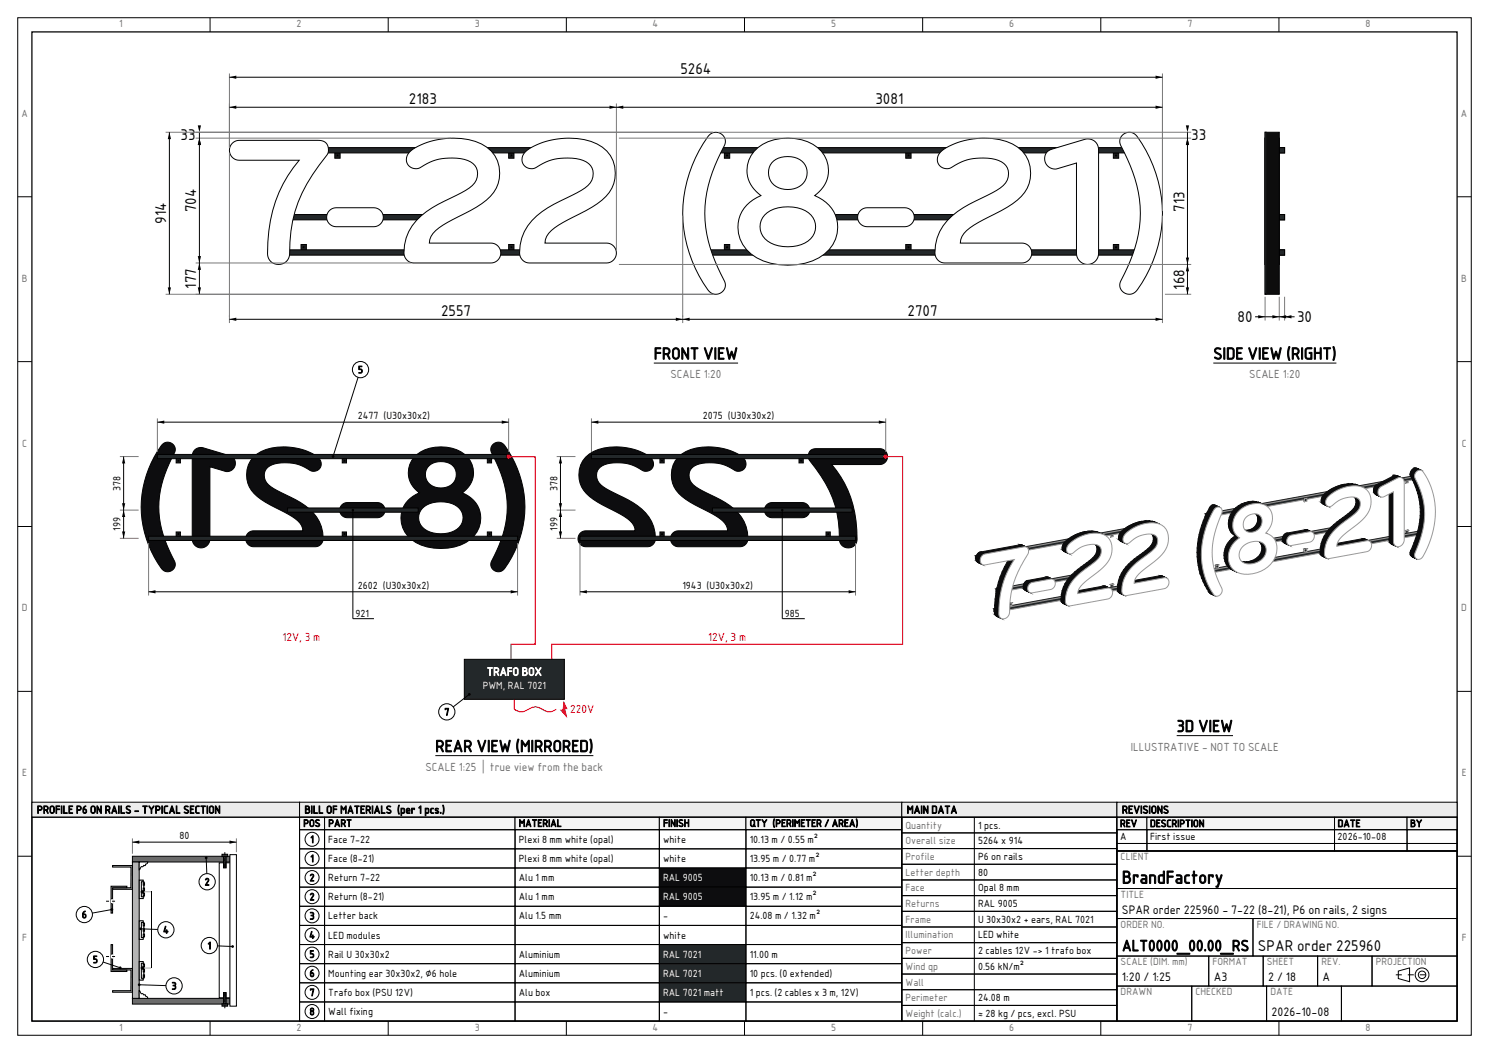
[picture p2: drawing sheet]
<svg xmlns="http://www.w3.org/2000/svg" width="420mm" height="297mm" viewBox="0 0 420 297" stroke-linecap="round" stroke-linejoin="round" font-family="sans-serif">
<defs><g id="words">
<text font-size="4.9" x="316.5" y="249.2">BrandFactory</text>
<g font-size="4.6">
<text x="184.4" y="101.3">FRONT VIEW</text>
<text x="342.2" y="101.3">SIDE VIEW (RIGHT)</text>
<text x="331.9" y="206.4">3D VIEW</text>
<text x="122.8" y="212.1">REAR VIEW (MIRRORED)</text>
</g>
<text font-size="4.3" x="316.5" y="268.2">ALT0000_00.00_RS</text>
<g font-size="4.2">
<text x="191.9" y="20.9">5264</text>
<text x="115.4" y="29.4">2183</text>
<text x="246.9" y="29.4">3081</text>
<text x="50.9" y="39.6">33</text>
<text x="336" y="39.6">33</text>
<text x="55.4" y="59.9" transform="rotate(-90 55.4 59.9)">704</text>
<text x="334.1" y="59.7" transform="rotate(-90 334.1 59.7)">713</text>
<text x="46.9" y="63.2" transform="rotate(-90 46.9 63.2)">914</text>
<text x="55.4" y="81.5" transform="rotate(-90 55.4 81.5)">177</text>
<text x="334.1" y="81.7" transform="rotate(-90 334.1 81.7)">168</text>
<text x="124.4" y="89.2">2557</text>
<text x="256" y="89.2">2707</text>
<text x="349.1" y="90.8">80</text>
<text x="365.9" y="90.8">30</text>
<text x="354.8" y="268.2">SPAR order 225960</text>
</g>
<g font-size="3.4">
<text x="316.5" y="257.7">SPAR order 225960 ‑ 7‑22 (8‑21), P6 on rails, 2 signs</text>
<text x="316.5" y="276.7">1꞉20 / 1꞉25</text>
<text x="342.4" y="276.7">A3</text>
<text x="357.7" y="276.7">2 / 18</text>
<text x="373.1" y="276.7">A</text>
<text x="358.7" y="286.6">2026‑10‑08</text>
</g>
<g font-size="3.2" fill="#6e6e6e">
<text x="189.1" y="106.7">SCALE 1꞉20</text>
<text x="352.4" y="106.7">SCALE 1꞉20</text>
<text x="319" y="211.8">ILLUSTRATIVE ‑ NOT TO SCALE</text>
<text x="120" y="217.5">SCALE 1꞉25 | true view from the back</text>
</g>
<g font-size="3.2" fill="#e2001a">
<text x="79.7" y="180.7">12V, 3 m</text>
<text x="199.7" y="180.7">12V, 3 m</text>
<text x="160.8" y="201.1">220V</text>
</g>
<text font-size="3.2" fill="#fff" x="137.3" y="190.6">TRAFO BOX</text>
<g font-size="3">
<text x="10.4" y="229.4">PROFILE P6 ON RAILS ‑ TYPICAL SECTION</text>
<text x="85.9" y="229.4">BILL OF MATERIALS (per 1 pcs.)</text>
<text x="255.8" y="229.4">MAIN DATA</text>
<text x="316.5" y="229.4">REVISIONS</text>
</g>
<g font-size="2.8" fill="#6e6e6e">
<text x="33.6" y="7.7">1</text>
<text x="83.7" y="7.7">2</text>
<text x="133.9" y="7.7">3</text>
<text x="184.1" y="7.7">4</text>
<text x="234.4" y="7.7">5</text>
<text x="284.7" y="7.7">6</text>
<text x="334.9" y="7.7">7</text>
<text x="385.2" y="7.7">8</text>
<text x="6.1" y="33">A</text>
<text x="412.1" y="33">A</text>
<text x="6.2" y="79.5">B</text>
<text x="412.2" y="79.5">B</text>
<text x="6.3" y="126">C</text>
<text x="412.3" y="126">C</text>
<text x="6.2" y="172.5">D</text>
<text x="412.2" y="172.5">D</text>
<text x="6.3" y="219">E</text>
<text x="412.3" y="219">E</text>
<text x="255.4" y="233.7">Quantity</text>
<text x="255.4" y="238.2">Overall size</text>
<text x="255.4" y="242.6">Profile</text>
<text x="316.1" y="242.7">CLIENT</text>
<text x="255.4" y="247">Letter depth</text>
<text x="255.4" y="251.4">Face</text>
<text x="255.4" y="255.8">Returns</text>
<text x="316.1" y="253.3">TITLE</text>
<text x="255.4" y="260.3">Frame</text>
<text x="316.1" y="261.7">ORDER NO.</text>
<text x="354.5" y="261.7">FILE / DRAWING NO.</text>
<text x="6.3" y="265.5">F</text>
<text x="255.4" y="264.7">Illumination</text>
<text x="255.4" y="269.1">Power</text>
<text x="412.3" y="265.5">F</text>
<text x="255.4" y="273.5">Wind qp</text>
<text x="316.1" y="272.3">SCALE (DIM. mm)</text>
<text x="342" y="272.3">FORMAT</text>
<text x="357.4" y="272.3">SHEET</text>
<text x="372.7" y="272.3">REV.</text>
<text x="388.1" y="272.3">PROJECTION</text>
<text x="255.4" y="278">Wall</text>
<text x="316.1" y="280.8">DRAWN</text>
<text x="337.2" y="280.8">CHECKED</text>
<text x="358.3" y="280.8">DATE</text>
<text x="255.4" y="282.4">Perimeter</text>
<text x="255.4" y="286.8">Weight (calc.)</text>
<text x="33.6" y="290.7">1</text>
<text x="83.7" y="290.7">2</text>
<text x="133.9" y="290.7">3</text>
<text x="184.1" y="290.7">4</text>
<text x="234.4" y="290.7">5</text>
<text x="284.7" y="290.7">6</text>
<text x="334.9" y="290.7">7</text>
<text x="385.2" y="290.7">8</text>
</g>
<g font-size="2.8">
<text x="101" y="105.3">5</text>
<text x="100.9" y="118.2">2477 (U30x30x2)</text>
<text x="198.3" y="118.2">2075 (U30x30x2)</text>
<text x="34" y="138.4" transform="rotate(-90 34 138.4)">378</text>
<text x="157.2" y="138.4" transform="rotate(-90 157.2 138.4)">378</text>
<text x="34" y="149.8" transform="rotate(-90 34 149.8)">199</text>
<text x="157.2" y="149.8" transform="rotate(-90 157.2 149.8)">199</text>
<text x="100.9" y="166">2602 (U30x30x2)</text>
<text x="192.5" y="166">1943 (U30x30x2)</text>
<text x="100.2" y="174">921</text>
<text x="221.4" y="174">985</text>
<text x="125.3" y="201.8">7</text>
<text x="85.6" y="233.2">POS</text>
<text x="92.6" y="233.2">PART</text>
<text x="146.3" y="233.2">MATERIAL</text>
<text x="187" y="233.2">FINISH</text>
<text x="211.5" y="233.2">QTY (PERIMETER / AREA)</text>
<text x="275.9" y="233.7">1 pcs.</text>
<text x="315.9" y="233.2">REV</text>
<text x="324.4" y="233.2">DESCRIPTION</text>
<text x="377.3" y="233.2">DATE</text>
<text x="397.8" y="233.2">BY</text>
<text x="50.6" y="236.6">80</text>
<text x="87.5" y="237.7">1</text>
<text x="92.6" y="237.7">Face 7‑22</text>
<text x="146.3" y="237.7">Plexi 8 mm white (opal)</text>
<text x="187" y="237.7">white</text>
<text x="211.5" y="237.7">10.13 m / 0.55 m²</text>
<text x="275.9" y="238.2">5264 x 914</text>
<text x="315.9" y="236.9">A</text>
<text x="324.4" y="236.9">First issue</text>
<text x="377.3" y="236.9">2026‑10‑08</text>
<text x="87.5" y="243.1">1</text>
<text x="92.6" y="243.1">Face (8‑21)</text>
<text x="146.3" y="243.1">Plexi 8 mm white (opal)</text>
<text x="187" y="243.1">white</text>
<text x="211.5" y="243.1">13.95 m / 0.77 m²</text>
<text x="275.9" y="242.6">P6 on rails</text>
<text x="57.7" y="249.7">2</text>
<text x="87.3" y="248.5">2</text>
<text x="92.6" y="248.5">Return 7‑22</text>
<text x="146.3" y="248.5">Alu 1 mm</text>
<text x="211.5" y="248.5">10.13 m / 0.81 m²</text>
<text x="275.9" y="247">80</text>
<text x="275.9" y="251.4">Opal 8 mm</text>
<text x="87.3" y="253.9">2</text>
<text x="92.6" y="253.9">Return (8‑21)</text>
<text x="146.3" y="253.9">Alu 1 mm</text>
<text x="211.5" y="253.9">13.95 m / 1.12 m²</text>
<text x="275.9" y="255.8">RAL 9005</text>
<text x="23.1" y="259">6</text>
<text x="46" y="263.3">4</text>
<text x="87.3" y="259.3">3</text>
<text x="92.6" y="259.3">Letter back</text>
<text x="146.3" y="259.3">Alu 1.5 mm</text>
<text x="187" y="259.3">‑</text>
<text x="211.5" y="259.3">24.08 m / 1.32 m²</text>
<text x="275.9" y="260.3">U 30x30x2 + ears, RAL 7021</text>
<text x="58.5" y="267.7">1</text>
<text x="87.2" y="264.7">4</text>
<text x="92.6" y="264.7">LED modules</text>
<text x="187" y="264.7">white</text>
<text x="275.9" y="264.7">LED white</text>
<text x="275.9" y="269.1">2 cables 12V ‑&gt; 1 trafo box</text>
<text x="26.2" y="271.6">5</text>
<text x="87.3" y="270.1">5</text>
<text x="87.3" y="275.5">6</text>
<text x="92.6" y="270.1">Rail U 30x30x2</text>
<text x="92.6" y="275.5">Mounting ear 30x30x2, ⌀6 hole</text>
<text x="146.3" y="270.1">Aluminium</text>
<text x="146.3" y="275.5">Aluminium</text>
<text x="211.5" y="270.1">11.00 m</text>
<text x="211.5" y="275.5">10 pcs. (0 extended)</text>
<text x="275.9" y="273.5">0.56 kN/m²</text>
<text x="48.4" y="279.1">3</text>
<text x="87.3" y="280.9">7</text>
<text x="92.6" y="280.9">Trafo box (PSU 12V)</text>
<text x="146.3" y="280.9">Alu box</text>
<text x="211.5" y="280.9">1 pcs. (2 cables x 3 m, 12V)</text>
<text x="87.3" y="286.3">8</text>
<text x="92.6" y="286.3">Wall fixing</text>
<text x="187" y="286.3">‑</text>
<text x="275.9" y="282.4">24.08 m</text>
<text x="275.9" y="286.8">⋲ 28 kg / pcs, excl. PSU</text>
</g>
<g font-size="2.8" fill="#fff">
<text x="136.2" y="194.4">PWM, RAL 7021</text>
<text x="187" y="248.5">RAL 9005</text>
<text x="187" y="253.9">RAL 9005</text>
<text x="187" y="270.1">RAL 7021</text>
<text x="187" y="275.5">RAL 7021</text>
<text x="187" y="280.9">RAL 7021 matt</text>
</g>
</g></defs>
<g fill="none" stroke="#000" stroke-width=".28">
<path d="M5 5h410v287h-410zM59.3 5v4M109.5 5v4M159.7 5v4M210 5v4M260.2 5v4M310.5 5v4M360.7 5v4M5 55.5h4M411 55.5h4M5 102h4M411 102h4"/>
<path d="M5 148.5h4M411 148.5h4M5 195h4M411 195h4M5 241.5h4M411 241.5h4M59.3 288v4M109.5 288v4M159.7 288v4M210 288v4M260.2 288v4M310.5 288v4"/>
<path d="M360.7 288v4"/>
</g>
<path d="M9 9h402v279h-402z" fill="none" stroke="#000" stroke-width=".35"/>
<path d="M204.3 43.1h1.5v1.5h-1.5z" fill-rule="evenodd" fill="#1d2125" stroke="#000" stroke-width=".28"/>
<circle cx="205.1" cy="43.9" r=".18" fill="#fff" stroke="#000" stroke-width=".28"/>
<path d="M255.5 43.1h1.5v1.5h-1.5z" fill-rule="evenodd" fill="#1d2125" stroke="#000" stroke-width=".28"/>
<circle cx="256.2" cy="43.9" r=".18" fill="#fff" stroke="#000" stroke-width=".28"/>
<path d="M314 43.1h1.5v1.5h-1.5z" fill-rule="evenodd" fill="#1d2125" stroke="#000" stroke-width=".28"/>
<circle cx="314.8" cy="43.9" r=".18" fill="#fff" stroke="#000" stroke-width=".28"/>
<path d="M204.3 69h1.5v1.5h-1.5z" fill-rule="evenodd" fill="#1d2125" stroke="#000" stroke-width=".28"/>
<circle cx="205.1" cy="69.7" r=".18" fill="#fff" stroke="#000" stroke-width=".28"/>
<path d="M255.5 69h1.5v1.5h-1.5z" fill-rule="evenodd" fill="#1d2125" stroke="#000" stroke-width=".28"/>
<circle cx="256.2" cy="69.7" r=".18" fill="#fff" stroke="#000" stroke-width=".28"/>
<path d="M314 69h1.5v1.5h-1.5z" fill-rule="evenodd" fill="#1d2125" stroke="#000" stroke-width=".28"/>
<circle cx="314.8" cy="69.7" r=".18" fill="#fff" stroke="#000" stroke-width=".28"/>
<g fill="#23282a" stroke="#000" stroke-width=".28">
<path d="M198.3 41.6h123.9v1.5h-123.9z" fill-rule="evenodd"/>
<path d="M230.2 60.5h46.1v1.5h-46.1z" fill-rule="evenodd"/>
<path d="M195.2 70.5h130.1v1.5h-130.1z" fill-rule="evenodd"/>
</g>
<path d="M94.4 43.1h1.5v1.5h-1.5z" fill-rule="evenodd" fill="#1d2125" stroke="#000" stroke-width=".28"/>
<circle cx="95.2" cy="43.9" r=".18" fill="#fff" stroke="#000" stroke-width=".28"/>
<path d="M143.5 43.1h1.5v1.5h-1.5z" fill-rule="evenodd" fill="#1d2125" stroke="#000" stroke-width=".28"/>
<circle cx="144.2" cy="43.9" r=".18" fill="#fff" stroke="#000" stroke-width=".28"/>
<path d="M84.9 69h1.5v1.5h-1.5z" fill-rule="evenodd" fill="#1d2125" stroke="#000" stroke-width=".28"/>
<circle cx="85.7" cy="69.7" r=".18" fill="#fff" stroke="#000" stroke-width=".28"/>
<path d="M143.5 69h1.5v1.5h-1.5z" fill-rule="evenodd" fill="#1d2125" stroke="#000" stroke-width=".28"/>
<circle cx="144.2" cy="69.7" r=".18" fill="#fff" stroke="#000" stroke-width=".28"/>
<g fill="#23282a" stroke="#000" stroke-width=".28">
<path d="M65.4 41.6h103.7v1.5h-103.7z" fill-rule="evenodd"/>
<path d="M77.2 60.5h49.3v1.5h-49.3z" fill-rule="evenodd"/>
<path d="M76 70.5h97.2v1.5h-97.2z" fill-rule="evenodd"/>
</g>
<g fill="#fff" stroke="#000" stroke-width=".28">
<path d="M200 38.2a2.63 2.63 0 0 1 3.5-.4 2.63 2.63 0 0 1 .7 3.5 36.8 36.8 0 0 0-4.8 24.8 64.9 64.9 0 0 0 5.1 13.6 2.66 2.66 0 0 1-1.6 3.1 2.66 2.66 0 0 1-3.3-1.1 36.4 36.4 0 0 1 .4-43.5z" fill-rule="evenodd"/>
<path d="M316.7 38.1a2.68 2.68 0 0 1 4.1 .5 36.1 36.1 0 0 1-.7 43.9 2.63 2.63 0 0 1-3.4-.2 2.63 2.63 0 0 1-.4-3.3 36.8 36.8 0 0 0 4.8-24.8 64.8 64.8 0 0 0-5.1-13.6l-.1-.1a2.41 2.41 0 0 1 .8-2.4z" fill-rule="evenodd"/>
<path d="M212.7 42.7a8.3 8.3 0 0 0 1.9 12.5 9.5 9.5 0 0 0-6.5 8.3 9.5 9.5 0 0 0 5.3 9.2 19.5 19.5 0 0 0 17.6 0 9.5 9.5 0 0 0 5.3-9.2 9.5 9.5 0 0 0-6.5-8.3 8.5 8.5 0 0 0 3.8-8.3 8.5 8.5 0 0 0-5.8-6.9 14.8 14.8 0 0 0-14 1.6zM215.7 60.6a10.4 10.4 0 0 1 13 0 5.1 5.1 0 0 1-2.7 8.4 10.6 10.6 0 0 1-10.2-1.7 4.8 4.8 0 0 1-.1-6.7zM218.2 45.4a6.4 6.4 0 0 1 8.9 1.2 4.8 4.8 0 0 1-4.9 6.9 4.7 4.7 0 0 1-4.9-2.6 4.7 4.7 0 0 1 .9-5.5z" fill-rule="evenodd"/>
<path d="M265.2 42.9a20.2 20.2 0 0 1 14.7-3.8 12.1 12.1 0 0 1 9.4 4.8 9.8 9.8 0 0 1-3.7 13.6l-3.2 1.9-6.4 3.3a9.2 9.2 0 0 0-5 4.9l-.1 1h17.4a2.8 2.8 0 0 1 2.7 2.8 2.8 2.8 0 0 1-2.7 2.8h-21.8a2.83 2.83 0 0 1-2.8-2.9 14.5 14.5 0 0 1 8-12.7l8.2-4.2a7.2 7.2 0 0 0 4.5-4.5 4.1 4.1 0 0 0-3.7-4.9 15.8 15.8 0 0 0-12.8 2.5 2.68 2.68 0 0 1-3.2-1.2 2.68 2.68 0 0 1 .5-3.4z" fill-rule="evenodd"/>
<path d="M295.4 42.8l1.3-.7 9-2.7a3 3 0 0 1 4.2 2.9v29.2a3.1 3.1 0 0 1-3.1 3.1 3.1 3.1 0 0 1-3.2-3.1v-25.5l-5.4 1.6a2.91 2.91 0 0 1-3.1-1.3 2.91 2.91 0 0 1 .3-3.5z" fill-rule="evenodd"/>
<path d="M242.7 59.4l1.1-.7 .8-.1h10.6a2.67 2.67 0 0 1 2.7 2.7 2.67 2.67 0 0 1-2.7 2.6h-10.6a2.66 2.66 0 0 1-2.5-1.6 2.66 2.66 0 0 1 .6-2.9z" fill-rule="evenodd"/>
<path d="M115.5 42.9a20.2 20.2 0 0 1 14.6-3.8 12.1 12.1 0 0 1 9.5 4.8 9.8 9.8 0 0 1-3.7 13.6l-3.2 1.9-6.5 3.3a9.2 9.2 0 0 0-5 4.9l-.1 1h17.4a2.8 2.8 0 0 1 2.8 2.8 2.8 2.8 0 0 1-2.8 2.8h-21.8a2.83 2.83 0 0 1-2.8-2.9 14.5 14.5 0 0 1 8-12.7l8.2-4.2a7.2 7.2 0 0 0 4.5-4.5 4.1 4.1 0 0 0-3.6-4.9 15.8 15.8 0 0 0-12.9 2.5 2.68 2.68 0 0 1-3.2-1.2 2.68 2.68 0 0 1 .6-3.4z" fill-rule="evenodd"/>
<path d="M148.1 42.9a20.2 20.2 0 0 1 14.6-3.8 12.1 12.1 0 0 1 9.5 4.8 9.8 9.8 0 0 1-3.7 13.6l-3.2 1.9-6.5 3.3a9.2 9.2 0 0 0-5 4.9l-.1 1h17.4a2.8 2.8 0 0 1 2.8 2.8 2.8 2.8 0 0 1-2.8 2.8h-21.8a2.83 2.83 0 0 1-2.7-2.9 14.5 14.5 0 0 1 7.9-12.7l8.2-4.2a7.2 7.2 0 0 0 4.5-4.5 4.1 4.1 0 0 0-3.6-4.9 15.8 15.8 0 0 0-12.9 2.5 2.68 2.68 0 0 1-3.1-1.2 2.68 2.68 0 0 1 .5-3.4z" fill-rule="evenodd"/>
<path d="M65.5 40.4l1.1-.7 .9-.1h22.3a2.68 2.68 0 0 1 2.5 1.4 2.68 2.68 0 0 1-.2 2.8 40.2 40.2 0 0 0-10.3 24.5l-.1 3.2a3.1 3.1 0 0 1-3.1 3.1 3.1 3.1 0 0 1-3.1-3.1 38.3 38.3 0 0 1 8.9-26.3h-16.9a2.81 2.81 0 0 1-2.6-1.8 2.81 2.81 0 0 1 .6-3z" fill-rule="evenodd"/>
<path d="M92.9 59.4l1.1-.7 .8-.1h10.6a2.67 2.67 0 0 1 2.7 2.7 2.67 2.67 0 0 1-2.7 2.6h-10.6a2.66 2.66 0 0 1-2.5-1.6 2.66 2.66 0 0 1 .6-2.9z" fill-rule="evenodd"/>
</g>
<g fill="none" stroke="#797979" stroke-width=".28">
<path d="M46.7 37.3h154.5M55.2 39h72M64.7 20.7v21M173.9 29.2v41.5M174.6 39h161.4M202.6 37.3h133.4M327.9 20.7v38.7M64.7 43.1v48M55.2 74.2h60.8M174.6 74.6h161.4M192.6 60.9v30.2M327.9 60.9v30.2"/>
<path d="M46.7 83h154.5M328.6 83h7.4"/>
</g>
<path d="M47.8 37.3v45.7M56.2 37.3v45.7M64.7 21.8h263.2M64.7 30.2h263.2M334.9 37.3v45.7M64.7 90.1h263.2M184.4 102.4h23.8" fill="none" stroke="#000" stroke-width=".28"/>
<g fill="#000">
<path d="M47.8 37.3l.4 1.9h-.9zM55.8 35.4h.9l-.5 1.9zM56.2 39l.5 1.9h-.9zM64.7 21.8l2-.5v.9zM64.7 30.2l2-.4v.9zM171.9 29.8l2 .4-2 .5zM173.9 30.2l1.9-.4v.9zM326 21.3l1.9 .5-1.9 .4zM326 29.8l1.9 .4-1.9 .5zM334.5 35.4h.9l-.5 1.9zM334.9 39l.5 1.9h-.9zM55.8 72.2h.9l-.5 2z"/>
<path d="M56.2 74.2l.5 1.9h-.9zM334.5 72.6h.9l-.5 2zM334.9 74.6l.5 1.9h-.9zM47.3 81.1h.9l-.4 1.9zM55.8 81.1h.9l-.5 1.9zM64.7 90.1l2-.5v.9zM190.6 89.6l2 .5-2 .4zM192.6 90.1l1.9-.5v.9zM326 89.6l1.9 .5-1.9 .4zM334.5 81.1h.9l-.5 1.9z"/>
</g>
<g fill="#23282a" stroke="#000" stroke-width=".28">
<path d="M360.8 41.6h1.5v1.5h-1.5z" fill-rule="evenodd"/>
<path d="M360.8 60.5h1.5v1.5h-1.5z" fill-rule="evenodd"/>
<path d="M360.8 70.5h1.5v1.5h-1.5z" fill-rule="evenodd"/>
</g>
<path d="M356.8 39h4v35.6h-4z" fill-rule="evenodd" fill="#0d0d0d" stroke="#000" stroke-width=".28"/>
<path d="M356.8 39h.4v35.6h-.4z" fill-rule="evenodd" fill="#fff" stroke="#000" stroke-width=".28"/>
<g fill="#23282a" stroke="#000" stroke-width=".28">
<path d="M360.8 41.6h1.5v1.5h-1.5z" fill-rule="evenodd"/>
<path d="M360.8 60.5h1.5v1.5h-1.5z" fill-rule="evenodd"/>
<path d="M360.8 70.5h1.5v1.5h-1.5z" fill-rule="evenodd"/>
</g>
<path d="M356.8 37.3h4v45.7h-4z" fill-rule="evenodd" fill="#0d0d0d" stroke="#000" stroke-width=".28"/>
<path d="M356.8 37.3h.4v45.7h-.4z" fill-rule="evenodd" fill="#fff" stroke="#000" stroke-width=".28"/>
<path d="M356.8 83.7v6.7M360.8 83.7v6.7M362.3 83.7v6.7" fill="none" stroke="#797979" stroke-width=".28"/>
<path d="M354 89.4h11.2M342.2 102.4h34.8" fill="none" stroke="#000" stroke-width=".28"/>
<path d="M354.9 88.9l1.9 .5-1.9 .4zM360.8 89.4l2-.5v.9zM358.9 88.9l1.9 .5-1.9 .4zM362.3 89.4l2-.5v.9z" fill="#000"/>
<g fill="#0d0d0f" stroke="#000" stroke-width=".28">
<path d="M139.1 125.3a2.15 2.15 0 0 1 3.3 .5 28.9 28.9 0 0 1-.6 35.1 2.1 2.1 0 0 1-2.7-.2 2.1 2.1 0 0 1-.3-2.6 28.6 28.6 0 0 0 3.5-21.4 57.1 57.1 0 0 0-3.8-9.4v-.2a1.92 1.92 0 0 1 .6-1.8z" fill-rule="evenodd"/>
<path d="M45.7 125.4a2.11 2.11 0 0 1 2.9-.3 2.11 2.11 0 0 1 .5 2.8 28.6 28.6 0 0 0-3.5 21.4 57 57 0 0 0 3.8 9.3 2.13 2.13 0 0 1-1.3 2.5 2.13 2.13 0 0 1-2.6-.9 29.1 29.1 0 0 1 .2-34.8z" fill-rule="evenodd"/>
<path d="M116.8 129a11.2 11.2 0 0 1 15.1 0 6.7 6.7 0 0 1-1.5 10 7.6 7.6 0 0 1 5.2 6.7 7.6 7.6 0 0 1-4.2 7.3 15.2 15.2 0 0 1-15.3-.8 7.5 7.5 0 0 1 2.2-13.2 6.7 6.7 0 0 1-1.5-10zM119.1 143.4a4.1 4.1 0 0 0 2.2 6.7 7.8 7.8 0 0 0 8.7-1.9 4.1 4.1 0 0 0-2.5-6.2 8.5 8.5 0 0 0-8.4 1.4zM121.1 131.3a3.7 3.7 0 0 0-.7 4.3 3.7 3.7 0 0 0 3.9 2 3.8 3.8 0 0 0 4.4-3.7 3.8 3.8 0 0 0-4.4-3.7l-1.5 .2z" fill-rule="evenodd"/>
<path d="M71.5 128.9a13 13 0 0 1 10.3-2.8 13.5 13.5 0 0 1 8.4 3.5 2.13 2.13 0 0 1-.2 2.7 2.13 2.13 0 0 1-2.7 .3 11.8 11.8 0 0 0-11.2-1.2 3.4 3.4 0 0 0 .3 5.9l.8 .5a60.8 60.8 0 0 1 10.1 5.8 9.8 9.8 0 0 1 3.6 9.3l-.9 1-1 .3h-17.5a2.24 2.24 0 0 1-2.2-2.2 2.24 2.24 0 0 1 2.2-2.3h13.9a5.2 5.2 0 0 0-3.1-4l-1-.6a40.2 40.2 0 0 1-9.6-5.9 7.5 7.5 0 0 1-.2-10.3z" fill-rule="evenodd"/>
<path d="M55 126.9a2.5 2.5 0 0 1 2.5-.5l7.3 2.1a2.29 2.29 0 0 1 1.5 2.8 2.29 2.29 0 0 1-2.8 1.6l-4.3-1.3v20.4a2.49 2.49 0 0 1-2.5 2.5 2.49 2.49 0 0 1-2.5-2.5v-23.3l.2-.8z" fill-rule="evenodd"/>
<path d="M96.5 142.4l.8-.5 .7-.2h8.4a2.14 2.14 0 0 1 2.2 2.2 2.14 2.14 0 0 1-2.2 2.1h-8.4a2.13 2.13 0 0 1-2-1.3 2.13 2.13 0 0 1 .5-2.3z" fill-rule="evenodd"/>
<path d="M191.3 128.9a13 13 0 0 1 10.3-2.8 13.5 13.5 0 0 1 8.4 3.5 2.13 2.13 0 0 1-.2 2.7 2.13 2.13 0 0 1-2.7 .3 11.8 11.8 0 0 0-11.1-1.2 3.4 3.4 0 0 0 .2 5.9l.8 .5a60.8 60.8 0 0 1 10.1 5.8 9.8 9.8 0 0 1 3.6 9.3l-.9 1-1 .3h-17.5a2.24 2.24 0 0 1-2.2-2.2 2.24 2.24 0 0 1 2.2-2.3h13.9a5.2 5.2 0 0 0-3-4l-1.1-.6a40.2 40.2 0 0 1-9.6-5.9 7.5 7.5 0 0 1-.2-10.3z" fill-rule="evenodd"/>
<path d="M165.2 128.9a13 13 0 0 1 10.3-2.8 13.5 13.5 0 0 1 8.5 3.5 2.13 2.13 0 0 1-.3 2.7 2.13 2.13 0 0 1-2.6 .3 11.8 11.8 0 0 0-11.2-1.2 3.4 3.4 0 0 0 .2 5.9l.9 .5a60.8 60.8 0 0 1 10 5.8 9.8 9.8 0 0 1 3.6 9.3l-.9 1-1 .3h-17.5a2.24 2.24 0 0 1-2.2-2.2 2.24 2.24 0 0 1 2.2-2.3h13.9a5.2 5.2 0 0 0-3-4l-1-.6a40.2 40.2 0 0 1-9.7-5.9 7.5 7.5 0 0 1-.2-10.3z" fill-rule="evenodd"/>
<path d="M228.6 127.1l.9-.5 .8-.1h17.9a2.24 2.24 0 0 1 2.2 2.3 2.24 2.24 0 0 1-2.2 2.2h-13.6a30.5 30.5 0 0 1 7 21.9 2.51 2.51 0 0 1-2.7 1.6 2.51 2.51 0 0 1-2.1-2.4 32.5 32.5 0 0 0-8.5-22.4l-.3-.5a2.5 2.5 0 0 1 .6-2.1z" fill-rule="evenodd"/>
<path d="M216.3 142.4l.8-.5 .7-.2h8.5a2.14 2.14 0 0 1 2.1 2.2 2.14 2.14 0 0 1-2.1 2.1h-8.5a2.13 2.13 0 0 1-2-1.3 2.13 2.13 0 0 1 .5-2.3z" fill-rule="evenodd"/>
</g>
<g fill="#23282a" stroke="#000" stroke-width=".28">
<path d="M44.4 128.2h99.1v1.2h-99.1z" fill-rule="evenodd"/>
<path d="M81.1 143.3h36.9v1.2h-36.9z" fill-rule="evenodd"/>
<path d="M41.9 151.2h104.1v1.2h-104.1z" fill-rule="evenodd"/>
</g>
<path d="M137.5 129.4h1.2v1.2h-1.2z" fill-rule="evenodd" fill="#1d2125" stroke="#000" stroke-width=".28"/>
<circle cx="138.1" cy="130" r=".18" fill="#fff" stroke="#000" stroke-width=".28"/>
<path d="M96.5 129.4h1.2v1.2h-1.2z" fill-rule="evenodd" fill="#1d2125" stroke="#000" stroke-width=".28"/>
<circle cx="97.1" cy="130" r=".18" fill="#fff" stroke="#000" stroke-width=".28"/>
<path d="M49.7 129.4h1.2v1.2h-1.2z" fill-rule="evenodd" fill="#1d2125" stroke="#000" stroke-width=".28"/>
<circle cx="50.3" cy="130" r=".18" fill="#fff" stroke="#000" stroke-width=".28"/>
<path d="M137.5 150h1.2v1.2h-1.2z" fill-rule="evenodd" fill="#1d2125" stroke="#000" stroke-width=".28"/>
<circle cx="138.1" cy="150.6" r=".18" fill="#fff" stroke="#000" stroke-width=".28"/>
<path d="M96.5 150h1.2v1.2h-1.2z" fill-rule="evenodd" fill="#1d2125" stroke="#000" stroke-width=".28"/>
<circle cx="97.1" cy="150.6" r=".18" fill="#fff" stroke="#000" stroke-width=".28"/>
<path d="M49.7 150h1.2v1.2h-1.2z" fill-rule="evenodd" fill="#1d2125" stroke="#000" stroke-width=".28"/>
<circle cx="50.3" cy="150.6" r=".18" fill="#fff" stroke="#000" stroke-width=".28"/>
<g fill="#23282a" stroke="#000" stroke-width=".28">
<path d="M166.8 128.2h83v1.2h-83z" fill-rule="evenodd"/>
<path d="M201 143.3h39.4v1.2h-39.4z" fill-rule="evenodd"/>
<path d="M163.6 151.2h77.7v1.2h-77.7z" fill-rule="evenodd"/>
</g>
<path d="M225.4 129.4h1.2v1.2h-1.2z" fill-rule="evenodd" fill="#1d2125" stroke="#000" stroke-width=".28"/>
<circle cx="226" cy="130" r=".18" fill="#fff" stroke="#000" stroke-width=".28"/>
<path d="M186.1 129.4h1.2v1.2h-1.2z" fill-rule="evenodd" fill="#1d2125" stroke="#000" stroke-width=".28"/>
<circle cx="186.7" cy="130" r=".18" fill="#fff" stroke="#000" stroke-width=".28"/>
<path d="M233 150h1.2v1.2h-1.2z" fill-rule="evenodd" fill="#1d2125" stroke="#000" stroke-width=".28"/>
<circle cx="233.6" cy="150.6" r=".18" fill="#fff" stroke="#000" stroke-width=".28"/>
<path d="M186.1 150h1.2v1.2h-1.2z" fill-rule="evenodd" fill="#1d2125" stroke="#000" stroke-width=".28"/>
<circle cx="186.7" cy="150.6" r=".18" fill="#fff" stroke="#000" stroke-width=".28"/>
<g fill="none" stroke="#797979" stroke-width=".28">
<path d="M44.4 118v9.5M143.5 118v9.5M166.8 118v9.5M249.8 118v9.5M33.8 128.8h5.3M157 128.8h5.3M33.8 143.9h5.3M33.8 151.8h5.3M41.9 153.1v14.9M146 153.1v14.9M157 143.9h5.3M157 151.8h5.3"/>
<path d="M163.6 153.1v14.9M241.3 153.1v14.9"/>
</g>
<path d="M44.4 119.1h99.1M166.8 119.1h83M34.9 128.8v23M158.1 128.8v23M99.5 143.9v30.6h6M220.7 143.9v30.6h6.3M41.9 166.9h104.1M163.6 166.9h77.7" fill="none" stroke="#000" stroke-width=".28"/>
<g fill="#000">
<path d="M44.4 119.1l1.9-.5v.9zM141.5 118.6l2 .5-2 .4zM166.8 119.1l2-.5v.9zM247.9 118.6l1.9 .5-1.9 .4zM34.9 128.8l.4 1.9h-.9zM158.1 128.8l.4 1.9h-.9zM34.4 141.9h.9l-.4 2zM34.9 143.9l.4 1.9h-.9zM34.4 149.9h.9l-.4 1.9zM157.6 141.9h.9l-.4 2zM158.1 143.9l.4 1.9h-.9zM157.6 149.9h.9l-.4 1.9z"/>
<path d="M41.9 166.9l2-.4v.9zM144.1 166.5l1.9 .4-1.9 .5zM163.6 166.9l1.9-.4v.9zM239.4 166.5l1.9 .4-1.9 .5z"/>
<circle cx="99.5" cy="143.9" r=".35"/>
<circle cx="220.7" cy="143.9" r=".35"/>
</g>
<circle cx="143.5" cy="128.8" r=".64" fill="#e2001a"/>
<path d="M143.7 128.8h7.2v52.9h-6.8v4.3" fill="none" stroke="#e2001a" stroke-width=".32"/>
<path d="M79.1 177.6h11.8v3.7h-11.8z" fill-rule="evenodd" fill="#fff"/>
<circle cx="249.8" cy="128.8" r=".64" fill="#e2001a"/>
<path d="M249.1 128.8h5.5v52.9h-98.9v4.3" fill="none" stroke="#e2001a" stroke-width=".32"/>
<path d="M199.2 177.6h11.8v3.7h-11.8z" fill-rule="evenodd" fill="#fff"/>
<path d="M131 186h28.2v11.3h-28.2z" fill-rule="evenodd" fill="#23282a" stroke="#000" stroke-width=".28"/>
<path d="M132.4 195.8l-6.4 5" fill="none" stroke="#000" stroke-width=".28"/>
<circle cx="132.4" cy="195.8" r=".39" fill="#000"/>
<circle cx="126" cy="200.8" r="2.29" fill="#fff" stroke="#000" stroke-width=".28"/>
<path d="M145.1 197.3v2.8a3.4 3.4 0 0 0 4.4-.3 3.4 3.4 0 0 1 4 .5l1.5 .5 1.9-.7" fill="none" stroke="#e2001a" stroke-width=".32"/>
<path d="M159.1 198.1l.8 1.8h-.6l.5 2.1-1.6-1.7h.6z" fill-rule="evenodd" fill="#d0011b" stroke="#d0011b" stroke-width=".28"/>
<path d="M160.3 198h7.9v3.8h-7.9z" fill-rule="evenodd" fill="#fff"/>
<path d="M101.7 104.3l-7.8 24.5" fill="none" stroke="#000" stroke-width=".28"/>
<circle cx="93.9" cy="128.8" r=".39" fill="#000"/>
<circle cx="101.7" cy="104.3" r="2.29" fill="#fff" stroke="#000" stroke-width=".28"/>
<path d="M122.8 213.1h44.6" fill="none" stroke="#000" stroke-width=".28"/>
<path d="M396.5 149.7l.7-.2z" fill-rule="evenodd" fill="#1a1d20" stroke="#1a1d20" stroke-width=".28"/>
<path d="M396.5 149.7v.8z" fill-rule="evenodd" fill="#16181b" stroke="#16181b" stroke-width=".28"/>
<path d="M396.5 149.7l.7-.2v.9l-.7 .1z" fill-rule="evenodd" fill="#1d2125" stroke="#999" stroke-width=".28"/>
<path d="M396.5 135.4l.7-.1z" fill-rule="evenodd" fill="#1a1d20" stroke="#1a1d20" stroke-width=".28"/>
<path d="M396.5 135.4v.9z" fill-rule="evenodd" fill="#16181b" stroke="#16181b" stroke-width=".28"/>
<path d="M396.5 135.5l.7-.2v.8l-.7 .2z" fill-rule="evenodd" fill="#1d2125" stroke="#999" stroke-width=".28"/>
<path d="M338.5 161.1l63.4-11.6 .5 .2-63.5 11.6z" fill-rule="evenodd" fill="#1f2325" stroke="#1f2325" stroke-width=".28"/>
<path d="M338.5 161.1l.4 .2v.8l-.4-.2z" fill-rule="evenodd" fill="#1a1d20" stroke="#1a1d20" stroke-width=".28"/>
<path d="M338.9 161.3l63.5-11.6v.8l-63.5 11.6z" fill-rule="evenodd" fill="#25292d" stroke="#999" stroke-width=".28"/>
<path d="M367.9 154.9l.7-.1z" fill-rule="evenodd" fill="#1a1d20" stroke="#1a1d20" stroke-width=".28"/>
<path d="M367.9 154.9v.8z" fill-rule="evenodd" fill="#16181b" stroke="#16181b" stroke-width=".28"/>
<path d="M367.9 154.9l.7-.1v.8l-.7 .1z" fill-rule="evenodd" fill="#1d2125" stroke="#999" stroke-width=".28"/>
<path d="M355.6 152.5l22.4-4.1 .5 .2-22.5 4.1z" fill-rule="evenodd" fill="#1f2325" stroke="#1f2325" stroke-width=".28"/>
<path d="M355.6 152.5l.4 .2v.8l-.4-.2z" fill-rule="evenodd" fill="#1a1d20" stroke="#1a1d20" stroke-width=".28"/>
<path d="M356 152.7l22.5-4.1v.8l-22.5 4.1z" fill-rule="evenodd" fill="#25292d" stroke="#999" stroke-width=".28"/>
<path d="M340 144.9l60.4-11 .5 .2-60.5 11z" fill-rule="evenodd" fill="#1f2325" stroke="#1f2325" stroke-width=".28"/>
<path d="M340 144.9l.4 .2v.9l-.4-.2z" fill-rule="evenodd" fill="#1a1d20" stroke="#1a1d20" stroke-width=".28"/>
<path d="M340.4 145.1l60.5-11v.8l-60.5 11.1z" fill-rule="evenodd" fill="#25292d" stroke="#999" stroke-width=".28"/>
<path d="M367.9 140.7l.7-.2z" fill-rule="evenodd" fill="#1a1d20" stroke="#1a1d20" stroke-width=".28"/>
<path d="M367.9 140.7v.8z" fill-rule="evenodd" fill="#16181b" stroke="#16181b" stroke-width=".28"/>
<path d="M367.9 140.7l.7-.2v.9l-.7 .1z" fill-rule="evenodd" fill="#1d2125" stroke="#999" stroke-width=".28"/>
<path d="M342.9 159.4l.8-.1z" fill-rule="evenodd" fill="#1a1d20" stroke="#1a1d20" stroke-width=".28"/>
<path d="M342.9 159.4l.1 .9z" fill-rule="evenodd" fill="#16181b" stroke="#16181b" stroke-width=".28"/>
<path d="M343 159.4l.7-.1v.8l-.7 .2z" fill-rule="evenodd" fill="#1d2125" stroke="#999" stroke-width=".28"/>
<path d="M342.9 145.2l.8-.1z" fill-rule="evenodd" fill="#1a1d20" stroke="#1a1d20" stroke-width=".28"/>
<path d="M342.9 145.2l.1 .9z" fill-rule="evenodd" fill="#16181b" stroke="#16181b" stroke-width=".28"/>
<path d="M343 145.2l.7-.1v.8l-.7 .2z" fill-rule="evenodd" fill="#1d2125" stroke="#999" stroke-width=".28"/>
<path d="M313.2 164.9l.8-.2z" fill-rule="evenodd" fill="#1a1d20" stroke="#1a1d20" stroke-width=".28"/>
<path d="M313.2 164.9l.1 .8z" fill-rule="evenodd" fill="#16181b" stroke="#16181b" stroke-width=".28"/>
<path d="M313.3 164.9l.7-.2v.9l-.7 .1z" fill-rule="evenodd" fill="#1d2125" stroke="#999" stroke-width=".28"/>
<path d="M313.2 150.6l.8-.1z" fill-rule="evenodd" fill="#1a1d20" stroke="#1a1d20" stroke-width=".28"/>
<path d="M313.2 150.6l.1 .9z" fill-rule="evenodd" fill="#16181b" stroke="#16181b" stroke-width=".28"/>
<path d="M313.3 150.7l.7-.2v.8l-.7 .2z" fill-rule="evenodd" fill="#1d2125" stroke="#999" stroke-width=".28"/>
<path d="M280.3 171.7l47.4-8.7 .5 .2-47.4 8.7z" fill-rule="evenodd" fill="#1f2325" stroke="#1f2325" stroke-width=".28"/>
<path d="M280.3 171.7l.5 .2v.8l-.5-.2z" fill-rule="evenodd" fill="#1a1d20" stroke="#1a1d20" stroke-width=".28"/>
<path d="M280.8 171.9l47.4-8.7v.9l-47.4 8.6z" fill-rule="evenodd" fill="#25292d" stroke="#999" stroke-width=".28"/>
<path d="M275.1 156.8l50.6-9.3 .5 .2-50.6 9.3z" fill-rule="evenodd" fill="#1f2325" stroke="#1f2325" stroke-width=".28"/>
<path d="M275.1 156.8l.5 .2v.8l-.5-.2z" fill-rule="evenodd" fill="#1a1d20" stroke="#1a1d20" stroke-width=".28"/>
<path d="M275.6 157l50.6-9.3v.9l-50.6 9.2z" fill-rule="evenodd" fill="#25292d" stroke="#999" stroke-width=".28"/>
<path d="M280.9 166.1l24-4.4 .5 .2-24 4.4z" fill-rule="evenodd" fill="#1f2325" stroke="#1f2325" stroke-width=".28"/>
<path d="M280.9 166.1l.5 .2v.8l-.5-.2z" fill-rule="evenodd" fill="#1a1d20" stroke="#1a1d20" stroke-width=".28"/>
<path d="M281.4 166.3l24-4.4v.9l-24 4.3z" fill-rule="evenodd" fill="#25292d" stroke="#999" stroke-width=".28"/>
<path d="M284.7 170.1l.7-.1z" fill-rule="evenodd" fill="#1a1d20" stroke="#1a1d20" stroke-width=".28"/>
<path d="M284.7 170.1v.8z" fill-rule="evenodd" fill="#16181b" stroke="#16181b" stroke-width=".28"/>
<path d="M284.7 170.1l.7-.1v.8l-.7 .1z" fill-rule="evenodd" fill="#1d2125" stroke="#999" stroke-width=".28"/>
<path d="M289.3 155l.8-.1z" fill-rule="evenodd" fill="#1a1d20" stroke="#1a1d20" stroke-width=".28"/>
<path d="M289.3 155v.9z" fill-rule="evenodd" fill="#16181b" stroke="#16181b" stroke-width=".28"/>
<path d="M289.3 155l.8-.1v.8l-.8 .2z" fill-rule="evenodd" fill="#1d2125" stroke="#999" stroke-width=".28"/>
<g fill="#080809" stroke="#080809" stroke-width=".28">
<path d="M398.3 157.1l1.4 .6z" fill-rule="evenodd"/>
<path d="M398.2 156.9l1.4 .7z" fill-rule="evenodd"/>
<path d="M398.1 156.8l1.3 .7z" fill-rule="evenodd"/>
<path d="M397.9 156.6l1.4 .8z" fill-rule="evenodd"/>
<path d="M397.9 156.5l1.3 .7z" fill-rule="evenodd"/>
<path d="M398.8 136.3l1.3 .5 .3 1-1.2-.6z" fill-rule="evenodd"/>
<path d="M398.4 135.4l1.3 .5 .4 .9-1.3-.5z" fill-rule="evenodd"/>
<path d="M398 134.5l1.2 .5 .5 .9-1.3-.5z" fill-rule="evenodd"/>
<path d="M398 134.4l1.2 .6z" fill-rule="evenodd"/>
<path d="M397.9 134.3l1.3 .7z" fill-rule="evenodd"/>
<path d="M397.9 134.2l1.2 .7z" fill-rule="evenodd"/>
</g>
<g fill="#090909" stroke="#090909" stroke-width=".28">
<path d="M397.8 156.3l1.2 .5 .1 .2-1.2-.5z" fill-rule="evenodd"/>
<path d="M399.9 139.1l1.2 .6 .3 1-1.3-.6z" fill-rule="evenodd"/>
<path d="M399.6 138.1l1.2 .6 .3 1-1.2-.6z" fill-rule="evenodd"/>
<path d="M399.2 137.2l1.2 .6 .4 .9-1.2-.6z" fill-rule="evenodd"/>
<path d="M397.9 134.2l1.2 .6z" fill-rule="evenodd"/>
<path d="M397.8 134.1l1.3 .6z" fill-rule="evenodd"/>
<path d="M397.8 134l1.3 .7z" fill-rule="evenodd"/>
</g>
<g fill="#09090a" stroke="#09090a" stroke-width=".28">
<path d="M397.8 156l1.2 .6v.2l-1.2-.5z" fill-rule="evenodd"/>
<path d="M400.5 142.2l1.2 .5 .1 1.1-1.2-.6z" fill-rule="evenodd"/>
<path d="M400.3 141.1l1.3 .6 .1 1-1.2-.5z" fill-rule="evenodd"/>
<path d="M400.1 140.1l1.3 .6 .2 1-1.3-.6z" fill-rule="evenodd"/>
<path d="M397.8 133.9l1.2 .7z" fill-rule="evenodd"/>
<path d="M397.8 133.9l1.2 .6z" fill-rule="evenodd"/>
<path d="M397.8 133.8l1.2 .6z" fill-rule="evenodd"/>
</g>
<g fill="#0a0a0c" stroke="#0a0a0c" stroke-width=".28">
<path d="M397.8 155.9l1.2 .7z" fill-rule="evenodd"/>
<path d="M397.8 155.9l1.2 .6z" fill-rule="evenodd"/>
<path d="M400.6 145.5l1.2 .5-.1 1.1-1.2-.5z" fill-rule="evenodd"/>
<path d="M400.6 144.3l1.2 .6v1.1l-1.2-.5z" fill-rule="evenodd"/>
<path d="M399.5 132l1.3 .7z" fill-rule="evenodd"/>
<path d="M397.8 133.5l1.2 .5v.3l-1.2-.6z" fill-rule="evenodd"/>
</g>
<g fill="#0a0a0d" stroke="#0a0a0d" stroke-width=".28">
<path d="M397.8 155.8l1.2 .6z" fill-rule="evenodd"/>
<path d="M397.8 155.7l1.2 .6z" fill-rule="evenodd"/>
<path d="M400.3 147.7l1.3 .5-.2 1.1-1.3-.5z" fill-rule="evenodd"/>
<path d="M400.5 146.6l1.2 .5-.1 1.1-1.3-.5z" fill-rule="evenodd"/>
<path d="M399.4 132l1.3 .6z" fill-rule="evenodd"/>
</g>
<g fill="#0c0c0d" stroke="#0c0c0d" stroke-width=".28">
<path d="M397.8 155.6l1.2 .7z" fill-rule="evenodd"/>
<path d="M397.9 155.5l1.2 .7z" fill-rule="evenodd"/>
<path d="M397.9 155.4l1.2 .7z" fill-rule="evenodd"/>
<path d="M397.9 155.4l1.2 .6z" fill-rule="evenodd"/>
<path d="M398 155.3l1.1 .6z" fill-rule="evenodd"/>
<path d="M398 155.2l1.2 .6z" fill-rule="evenodd"/>
<path d="M398.4 154.1l1.3 .6-.5 1.1-1.2-.6z" fill-rule="evenodd"/>
<path d="M398.8 153.1l1.3 .5-.4 1.1-1.3-.6z" fill-rule="evenodd"/>
<path d="M399.2 152l1.2 .6-.3 1-1.3-.5z" fill-rule="evenodd"/>
<path d="M399.6 150.9l1.2 .6-.4 1.1-1.2-.6z" fill-rule="evenodd"/>
<path d="M399.9 149.8l1.2 .6-.3 1.1-1.2-.6z" fill-rule="evenodd"/>
<path d="M400.1 148.8l1.3 .5-.3 1.1-1.2-.6z" fill-rule="evenodd"/>
<path d="M399.2 132l1.4 .6z" fill-rule="evenodd"/>
<path d="M399.1 132l1.4 .6z" fill-rule="evenodd"/>
<path d="M398.9 132.1l1.4 .5z" fill-rule="evenodd"/>
<path d="M397.9 133.2l1.2 .6-.1 .2-1.2-.5z" fill-rule="evenodd"/>
<path d="M397.9 133l1.3 .6-.1 .2-1.2-.6z" fill-rule="evenodd"/>
</g>
<g fill="#09090c" stroke="#09090c" stroke-width=".28">
<path d="M400.6 143.2l1.2 .6v1.1l-1.2-.6z" fill-rule="evenodd"/>
<path d="M399.6 132.1l1.4 .6z" fill-rule="evenodd"/>
<path d="M397.8 133.7l1.2 .6z" fill-rule="evenodd"/>
</g>
<g fill="#0d0d0e" stroke="#0d0d0e" stroke-width=".28">
<path d="M398.7 132.2l.2-.1 1.2 .6-.2 .1z" fill-rule="evenodd"/>
<path d="M398.5 132.3l.2-.1 1.2 .6-.2 .1z" fill-rule="evenodd"/>
<path d="M398.3 132.5l.2-.2 1.2 .6-.1 .1z" fill-rule="evenodd"/>
<path d="M398.3 132.5l1.3 .5-.2 .2-1.2-.6z" fill-rule="evenodd"/>
<path d="M398.2 132.6l1.2 .6-.1 .2-1.2-.6z" fill-rule="evenodd"/>
</g>
<path d="M398.1 132.8l1.2 .6-.1 .2-1.3-.6z" fill-rule="evenodd" fill="#0d0d0d" stroke="#0d0d0d" stroke-width=".28"/>
<path d="M399.6 133l.7-.4 .7 .1a19.3 19.3 0 0 1 3 18 21.1 21.1 0 0 1-2.9 6.6 1.22 1.22 0 0 1-1.7 .1 1.22 1.22 0 0 1-.2-1.6 22.2 22.2 0 0 0 1.2-18l-1.2-2.8a1.59 1.59 0 0 1 .4-2z" fill-rule="evenodd" fill="#fff" stroke="#999" stroke-width=".28"/>
<g fill="#080809" stroke="#080809" stroke-width=".28">
<path d="M392.5 153.4l1.4 .7z" fill-rule="evenodd"/>
<path d="M392.3 153.3l1.4 .7z" fill-rule="evenodd"/>
<path d="M392.1 153.1l1.4 .8z" fill-rule="evenodd"/>
<path d="M392 152.9l1.4 .8z" fill-rule="evenodd"/>
<path d="M391.9 152.7l1.2 .6 .1 .2-1.2-.6z" fill-rule="evenodd"/>
<path d="M388.1 139.5l1.4 .6z" fill-rule="evenodd"/>
<path d="M387.9 139.4l1.4 .7z" fill-rule="evenodd"/>
<path d="M387.7 139.2l1.4 .7z" fill-rule="evenodd"/>
<path d="M387.6 139l1.4 .8z" fill-rule="evenodd"/>
<path d="M387.5 138.8l1.3 .8z" fill-rule="evenodd"/>
</g>
<g fill="#09090a" stroke="#09090a" stroke-width=".28">
<path d="M391.9 152.4l1.2 .6v.3l-1.2-.6z" fill-rule="evenodd"/>
<path d="M391.8 152.2l1.3 .5v.3l-1.2-.6z" fill-rule="evenodd"/>
<path d="M387.5 138.6l1.2 .5 .1 .3-1.3-.6z" fill-rule="evenodd"/>
<path d="M387.5 138.3l1.2 .6v.2l-1.2-.5z" fill-rule="evenodd"/>
</g>
<g fill="#09090c" stroke="#09090c" stroke-width=".28">
<path d="M391.8 138.1l1.3 .6v14l-1.3-.5z" fill-rule="evenodd"/>
<path d="M394.1 134.2l1.4 .6z" fill-rule="evenodd"/>
</g>
<g fill="#0a0a0d" stroke="#0a0a0d" stroke-width=".28">
<path d="M393.8 134.1l1.5 .6z" fill-rule="evenodd"/>
<path d="M387.5 137.9l1.2 .5v.2l-1.2-.5z" fill-rule="evenodd"/>
</g>
<g fill="#0c0c0d" stroke="#0c0c0d" stroke-width=".28">
<path d="M393.6 134.1l1.5 .6z" fill-rule="evenodd"/>
<path d="M393.4 134.1l1.4 .6z" fill-rule="evenodd"/>
<path d="M393.3 134.1l1.3 .6z" fill-rule="evenodd"/>
<path d="M393.3 134.2l1.2 .5z" fill-rule="evenodd"/>
<path d="M387.5 137.7l1.3 .5-.1 .2-1.2-.5z" fill-rule="evenodd"/>
<path d="M387.6 137.5l1.2 .6v.1l-1.3-.5z" fill-rule="evenodd"/>
<path d="M387.7 137.3l1.2 .6-.1 .2-1.2-.6z" fill-rule="evenodd"/>
</g>
<g fill="#0d0d0d" stroke="#0d0d0d" stroke-width=".28">
<path d="M393.2 134.2l1.3 .5z" fill-rule="evenodd"/>
<path d="M393.2 134.2l1.2 .5z" fill-rule="evenodd"/>
</g>
<g fill="#0d0d0e" stroke="#0d0d0e" stroke-width=".28">
<path d="M393.1 134.2l1.3 .6z" fill-rule="evenodd"/>
<path d="M393 134.2l1.3 .6z" fill-rule="evenodd"/>
<path d="M393 134.3l1.3 .5z" fill-rule="evenodd"/>
<path d="M392.9 134.3l1.3 .5z" fill-rule="evenodd"/>
<path d="M392.9 134.3l1.3 .6z" fill-rule="evenodd"/>
<path d="M392.8 134.3l1.3 .6z" fill-rule="evenodd"/>
<path d="M388.4 136.6l4.4-2.3 1.3 .6-4.4 2.3z" fill-rule="evenodd"/>
<path d="M388.3 136.7l.1-.1 1.3 .6-.2 .1z" fill-rule="evenodd"/>
<path d="M388.1 136.9l.2-.2 1.2 .6-.2 .1z" fill-rule="evenodd"/>
<path d="M387.9 137l.2-.1 1.2 .5-.1 .2z" fill-rule="evenodd"/>
<path d="M387.9 137l1.3 .6-.2 .1-1.2-.6z" fill-rule="evenodd"/>
<path d="M387.8 137.1l1.2 .6-.1 .2-1.2-.6z" fill-rule="evenodd"/>
</g>
<path d="M387.5 138.1l1.2 .5v.3l-1.2-.6z" fill-rule="evenodd" fill="#0a0a0c" stroke="#0a0a0c" stroke-width=".28"/>
<path d="M389.2 137.6l4.9-2.7a1.3 1.3 0 0 1 1.4 0 1.3 1.3 0 0 1 .6 1.3v16a1.63 1.63 0 0 1-.9 1.8 1.63 1.63 0 0 1-2-.5l-.1-.8v-14l-2.7 1.4a1.32 1.32 0 0 1-1.6-.4 1.32 1.32 0 0 1 0-1.6z" fill-rule="evenodd" fill="#fff" stroke="#999" stroke-width=".28"/>
<g fill="#0a0a0c" stroke="#0a0a0c" stroke-width=".28">
<path d="M384.8 151.9l1.4 .7z" fill-rule="evenodd"/>
<path d="M382.5 141.5l1.2 .6v.5l-1.3-.6z" fill-rule="evenodd"/>
<path d="M382.2 136.6l2 .8z" fill-rule="evenodd"/>
<path d="M372.4 154.4l1.3 .6-.1 1.2-1.2-.6z" fill-rule="evenodd"/>
<path d="M372.7 140.8l1.2 .6v.3l-1.2-.6z" fill-rule="evenodd"/>
</g>
<g fill="#0a0a0d" stroke="#0a0a0d" stroke-width=".28">
<path d="M384.6 151.9l1.4 .6z" fill-rule="evenodd"/>
<path d="M381.3 136.4l.9 .2 1.2 .5-.9-.1z" fill-rule="evenodd"/>
<path d="M372.7 153.3l1.2 .6-.2 1.1-1.3-.6z" fill-rule="evenodd"/>
</g>
<g fill="#0c0c0d" stroke="#0c0c0d" stroke-width=".28">
<path d="M384.3 151.9l1.5 .6z" fill-rule="evenodd"/>
<path d="M375.8 153.5l8.5-1.6 1.3 .6-8.5 1.6z" fill-rule="evenodd"/>
<path d="M382.3 142.5l1.2 .6-.2 .5-1.2-.6z" fill-rule="evenodd"/>
<path d="M382.4 142l1.3 .6-.2 .5-1.2-.6z" fill-rule="evenodd"/>
<path d="M380.3 136.5l1-.1 1.2 .6h-1z" fill-rule="evenodd"/>
<path d="M373 152.2l1.2 .6-.3 1.1-1.2-.6z" fill-rule="evenodd"/>
<path d="M373.5 151.2l1.2 .6-.5 1-1.2-.6z" fill-rule="evenodd"/>
<path d="M379.2 136.6l1.1-.1 1.2 .5-1.1 .2z" fill-rule="evenodd"/>
<path d="M378.8 136.7l.4-.1 1.2 .6h-.4z" fill-rule="evenodd"/>
<path d="M378.4 136.8l.4-.1 1.2 .5-.3 .1z" fill-rule="evenodd"/>
<path d="M378.1 136.9l.3-.1 1.3 .5-.4 .1z" fill-rule="evenodd"/>
<path d="M372.8 140.5l1.2 .6-.1 .3-1.2-.6z" fill-rule="evenodd"/>
<path d="M372.9 140.2l1.2 .6-.1 .3-1.2-.6z" fill-rule="evenodd"/>
</g>
<g fill="#0d0d0e" stroke="#0d0d0e" stroke-width=".28">
<path d="M382.1 143l1.2 .6-.3 .5-1.2-.6z" fill-rule="evenodd"/>
<path d="M381.8 143.5l1.2 .6-.4 .4-1.3-.6z" fill-rule="evenodd"/>
<path d="M380.8 144.4l.5-.5 1.3 .6-.5 .5z" fill-rule="evenodd"/>
<path d="M380.3 144.9l.5-.5 1.3 .6-.6 .5z" fill-rule="evenodd"/>
<path d="M379.6 145.4l.7-.5 1.2 .6-.7 .5z" fill-rule="evenodd"/>
<path d="M378.8 146l.8-.6 1.2 .6-.8 .5z" fill-rule="evenodd"/>
<path d="M377.9 146.6l.9-.6 1.2 .5-.9 .7z" fill-rule="evenodd"/>
<path d="M377.1 147.3l.8-.7 1.2 .6-.8 .6z" fill-rule="evenodd"/>
<path d="M376.2 147.9l.9-.6 1.2 .5-.8 .7z" fill-rule="evenodd"/>
<path d="M375.4 148.7l.8-.8 1.3 .6-.8 .8z" fill-rule="evenodd"/>
<path d="M375.4 148.7l1.3 .6-.8 .7-1.2-.5z" fill-rule="evenodd"/>
<path d="M374.7 149.5l1.2 .5-.6 .9-1.2-.6z" fill-rule="evenodd"/>
<path d="M374.1 150.3l1.2 .6-.6 .9-1.2-.6z" fill-rule="evenodd"/>
<path d="M376.8 137.3l.4-.2 1.2 .6-.4 .2z" fill-rule="evenodd"/>
<path d="M376.4 137.5l.4-.2 1.2 .6-.4 .2z" fill-rule="evenodd"/>
<path d="M376 137.7l.4-.2 1.2 .6-.4 .2z" fill-rule="evenodd"/>
<path d="M375.5 137.9l.5-.2 1.2 .6-.4 .2z" fill-rule="evenodd"/>
<path d="M375.1 138.2l.4-.3 1.3 .6-.4 .2z" fill-rule="evenodd"/>
<path d="M374.7 138.5l.4-.3 1.3 .5-.5 .3z" fill-rule="evenodd"/>
<path d="M374.3 138.8l.4-.3 1.2 .5-.4 .3z" fill-rule="evenodd"/>
<path d="M373.9 139l.4-.2 1.2 .5-.4 .3z" fill-rule="evenodd"/>
<path d="M373.6 139.3l.3-.3 1.2 .6-.3 .3z" fill-rule="evenodd"/>
<path d="M373.6 139.3l1.2 .6-.2 .3-1.3-.6z" fill-rule="evenodd"/>
<path d="M373.3 139.6l1.3 .6-.3 .3-1.2-.6z" fill-rule="evenodd"/>
</g>
<g fill="#09090a" stroke="#09090a" stroke-width=".28">
<path d="M382.4 141l1.3 .6v.5l-1.2-.6z" fill-rule="evenodd"/>
<path d="M372.4 155.9l1.2 .6v.2l-1.2-.6z" fill-rule="evenodd"/>
<path d="M372.7 141.3l1.2 .6 .1 .2-1.3-.5z" fill-rule="evenodd"/>
</g>
<g fill="#090909" stroke="#090909" stroke-width=".28">
<path d="M382.3 140.6l1.2 .6 .2 .4-1.3-.6z" fill-rule="evenodd"/>
<path d="M372.4 156.1l1.3 .8z" fill-rule="evenodd"/>
</g>
<g fill="#080809" stroke="#080809" stroke-width=".28">
<path d="M382.1 140.3l1.2 .6 .2 .3-1.2-.6z" fill-rule="evenodd"/>
<path d="M381.8 140.1l1.5 .8z" fill-rule="evenodd"/>
<path d="M381.5 139.9l1.6 .7z" fill-rule="evenodd"/>
<path d="M372.9 156.8l1.4 .7z" fill-rule="evenodd"/>
<path d="M372.7 156.7l1.4 .7z" fill-rule="evenodd"/>
<path d="M372.6 156.5l1.4 .7z" fill-rule="evenodd"/>
<path d="M372.5 156.3l1.3 .8z" fill-rule="evenodd"/>
<path d="M373.2 142.2l1.4 .6z" fill-rule="evenodd"/>
<path d="M373 142l1.4 .7z" fill-rule="evenodd"/>
<path d="M372.9 141.9l1.4 .7z" fill-rule="evenodd"/>
<path d="M372.8 141.7l1.3 .8z" fill-rule="evenodd"/>
<path d="M372.7 141.6l1.3 .7z" fill-rule="evenodd"/>
</g>
<g fill="#09090c" stroke="#09090c" stroke-width=".28">
<path d="M372.4 155.6l1.2 .6v.3l-1.2-.6z" fill-rule="evenodd"/>
<path d="M372.7 141.1l1.2 .6v.2l-1.2-.6z" fill-rule="evenodd"/>
</g>
<g fill="#0d0d0d" stroke="#0d0d0d" stroke-width=".28">
<path d="M377.6 137l.5-.1 1.2 .5-.4 .2z" fill-rule="evenodd"/>
<path d="M377.2 137.1l.4-.1 1.3 .6-.5 .1z" fill-rule="evenodd"/>
<path d="M373.1 139.9l1.2 .6-.2 .3-1.2-.6z" fill-rule="evenodd"/>
</g>
<path d="M374.8 139.9a10.5 10.5 0 0 1 9.4-2.5 4.9 4.9 0 0 1 1.7 7.2 30.8 30.8 0 0 1-7 6.3l-1.3 1.6-.5 1.6 8.5-1.6a1.54 1.54 0 0 1 1.4 1.4 1.54 1.54 0 0 1-1.2 1.6l-10.9 2a1.2 1.2 0 0 1-1.3-1.3 11.2 11.2 0 0 1 5.5-9 11.7 11.7 0 0 0 4.4-4.1 2.01 2.01 0 0 0-.1-2.1 2.01 2.01 0 0 0-2-.8 11.1 11.1 0 0 0-6.1 2.6 1.25 1.25 0 0 1-1.3-.6 1.25 1.25 0 0 1 .1-1.4z" fill-rule="evenodd" fill="#fff" stroke="#999" stroke-width=".28"/>
<g fill="#0a0a0c" stroke="#0a0a0c" stroke-width=".28">
<path d="M368.6 149.4l1.4 .6z" fill-rule="evenodd"/>
<path d="M361.7 151.8l1.2 .6v.2l-1.2-.5z" fill-rule="evenodd"/>
</g>
<g fill="#0a0a0d" stroke="#0a0a0d" stroke-width=".28">
<path d="M368.4 149.4l1.4 .6z" fill-rule="evenodd"/>
<path d="M361.8 151.6l1.2 .6-.1 .2-1.2-.6z" fill-rule="evenodd"/>
</g>
<g fill="#0c0c0d" stroke="#0c0c0d" stroke-width=".28">
<path d="M368.2 149.4l1.4 .6z" fill-rule="evenodd"/>
<path d="M363 150.4l5.2-1 1.2 .6-5.2 .9z" fill-rule="evenodd"/>
<path d="M362.8 150.4l1.4 .5z" fill-rule="evenodd"/>
<path d="M361.9 151.4l1.2 .5-.1 .3-1.2-.6z" fill-rule="evenodd"/>
<path d="M362 151.1l1.2 .6-.1 .2-1.2-.5z" fill-rule="evenodd"/>
</g>
<g fill="#080809" stroke="#080809" stroke-width=".28">
<path d="M362.3 153.2l1.4 .6z" fill-rule="evenodd"/>
<path d="M362.1 153l1.4 .7z" fill-rule="evenodd"/>
<path d="M362 152.9l1.3 .7z" fill-rule="evenodd"/>
<path d="M361.9 152.7l1.3 .8z" fill-rule="evenodd"/>
<path d="M361.8 152.5l1.3 .8z" fill-rule="evenodd"/>
</g>
<g fill="#0d0d0e" stroke="#0d0d0e" stroke-width=".28">
<path d="M362.6 150.5l.2-.1 1.2 .6-.2 .1z" fill-rule="evenodd"/>
<path d="M362.4 150.6l.2-.1 1.2 .6-.1 .1z" fill-rule="evenodd"/>
<path d="M362.3 150.8l.1-.2 1.3 .6-.2 .1z" fill-rule="evenodd"/>
<path d="M362.3 150.8l1.2 .5-.2 .2-1.2-.5z" fill-rule="evenodd"/>
<path d="M362.1 151l1.2 .5-.1 .2-1.2-.6z" fill-rule="evenodd"/>
</g>
<g fill="#09090a" stroke="#09090a" stroke-width=".28">
<path d="M361.7 152.3l1.2 .6 .1 .2-1.2-.6z" fill-rule="evenodd"/>
<path d="M361.7 152.1l1.2 .5v.3l-1.2-.6z" fill-rule="evenodd"/>
</g>
<path d="M363.5 151.3l.7-.4 5.2-.9a1.48 1.48 0 0 1 1.4 1.4 1.48 1.48 0 0 1-1.4 1.5l-5.2 1a1.37 1.37 0 0 1-1.3-1 1.37 1.37 0 0 1 .6-1.6z" fill-rule="evenodd" fill="#fff" stroke="#999" stroke-width=".28"/>
<g fill="#0c0c0d" stroke="#0c0c0d" stroke-width=".28">
<path d="M355.8 155.6l1.2 .6-.2 .5-1.3-.6z" fill-rule="evenodd"/>
<path d="M355.9 155.1l1.2 .6-.1 .5-1.2-.6z" fill-rule="evenodd"/>
<path d="M352.1 158.4l.7-.2 1.2 .6-.7 .2z" fill-rule="evenodd"/>
<path d="M351.4 158.5l.7-.1 1.2 .6-.6 .1z" fill-rule="evenodd"/>
<path d="M350.8 158.5h.6l1.3 .6h-.7z" fill-rule="evenodd"/>
<path d="M354.6 147.3l1.3 .6-.2 .4-1.2-.6z" fill-rule="evenodd"/>
<path d="M354.7 146.9l1.3 .5-.1 .5-1.3-.6z" fill-rule="evenodd"/>
<path d="M352.1 149.5l.4-.1 1.3 .6-.5 .1z" fill-rule="evenodd"/>
<path d="M351.7 149.6l.4-.1 1.2 .6h-.4z" fill-rule="evenodd"/>
<path d="M351.3 149.6l1.6 .5z" fill-rule="evenodd"/>
<path d="M353.1 141.4l.9 .1 1.2 .5h-.9z" fill-rule="evenodd"/>
<path d="M352.1 141.5l1-.1 1.2 .6-1 .1z" fill-rule="evenodd"/>
<path d="M345.6 154.7l1.2 .6-.2 .6-1.2-.6z" fill-rule="evenodd"/>
<path d="M345.8 154.1l1.2 .6-.2 .6-1.2-.6z" fill-rule="evenodd"/>
<path d="M351.1 141.8l1-.3 1.2 .6-1 .3z" fill-rule="evenodd"/>
<path d="M346.7 145.9l1.3 .6-.2 .8-1.2-.5z" fill-rule="evenodd"/>
<path d="M347.1 145.2l1.2 .5-.3 .8-1.3-.6z" fill-rule="evenodd"/>
</g>
<g fill="#0d0d0e" stroke="#0d0d0e" stroke-width=".28">
<path d="M355.5 156.1l1.3 .6-.3 .5-1.2-.6z" fill-rule="evenodd"/>
<path d="M355.3 156.6l1.2 .6-.4 .4-1.2-.6z" fill-rule="evenodd"/>
<path d="M354.5 157.4l.4-.4 1.2 .6-.4 .4z" fill-rule="evenodd"/>
<path d="M354 157.7l.5-.3 1.2 .6-.5 .3z" fill-rule="evenodd"/>
<path d="M353.4 158l.6-.3 1.2 .6-.6 .3z" fill-rule="evenodd"/>
<path d="M354.3 148.1l1.2 .6-.3 .3-1.2-.5z" fill-rule="evenodd"/>
<path d="M353.7 148.8l.3-.3 1.2 .5-.3 .3z" fill-rule="evenodd"/>
<path d="M353.3 149l.4-.2 1.2 .5-.3 .3z" fill-rule="evenodd"/>
<path d="M353 149.2l.3-.2 1.3 .6-.4 .2z" fill-rule="evenodd"/>
<path d="M352.5 149.4l.5-.2 1.2 .6-.4 .2z" fill-rule="evenodd"/>
<path d="M347.8 151.5l.6-.4 1.2 .6-.5 .4z" fill-rule="evenodd"/>
<path d="M347.3 152l.5-.5 1.3 .6-.5 .5z" fill-rule="evenodd"/>
<path d="M347.3 152l1.3 .6-.5 .4-1.2-.5z" fill-rule="evenodd"/>
<path d="M346.9 152.5l1.2 .5-.4 .5-1.2-.5z" fill-rule="evenodd"/>
<path d="M346.5 153l1.2 .5-.4 .6-1.2-.6z" fill-rule="evenodd"/>
<path d="M350.2 142.1l.9-.3 1.2 .6-.9 .3z" fill-rule="evenodd"/>
<path d="M349.4 142.6l.8-.5 1.2 .6-.8 .5z" fill-rule="evenodd"/>
<path d="M348.7 143.1l.7-.5 1.2 .6-.7 .5z" fill-rule="evenodd"/>
<path d="M348 143.7l.7-.6 1.2 .6-.7 .6z" fill-rule="evenodd"/>
<path d="M348 143.7l1.2 .6-.5 .7-1.2-.6z" fill-rule="evenodd"/>
</g>
<g fill="#0a0a0c" stroke="#0a0a0c" stroke-width=".28">
<path d="M355.9 154.6l1.3 .6-.1 .5-1.2-.6z" fill-rule="evenodd"/>
<path d="M355.8 149.8l1.8 .8z" fill-rule="evenodd"/>
<path d="M349.8 158.3l1.7 .7z" fill-rule="evenodd"/>
<path d="M354.8 146.4l1.2 .6v.4l-1.3-.5z" fill-rule="evenodd"/>
<path d="M354.8 141.6l2 .8z" fill-rule="evenodd"/>
<path d="M350.5 149.4l1.6 .7z" fill-rule="evenodd"/>
<path d="M345.3 156l1.2 .5v.7l-1.3-.6z" fill-rule="evenodd"/>
<path d="M346.6 146.8l1.2 .5-.1 .9-1.2-.6z" fill-rule="evenodd"/>
</g>
<g fill="#09090a" stroke="#09090a" stroke-width=".28">
<path d="M355.9 154.1l1.2 .6 .1 .5-1.3-.6z" fill-rule="evenodd"/>
<path d="M354.7 146l1.3 .6v.4l-1.2-.6z" fill-rule="evenodd"/>
<path d="M354.7 145.6l1.2 .6 .1 .4-1.3-.6z" fill-rule="evenodd"/>
<path d="M345.2 156.6l1.3 .6v.9l-1.2-.5z" fill-rule="evenodd"/>
<path d="M346.5 148.1l1.2 .5 .1 .5-1.2-.6z" fill-rule="evenodd"/>
</g>
<g fill="#090909" stroke="#090909" stroke-width=".28">
<path d="M355.8 153.7l1.2 .5 .1 .5-1.2-.6z" fill-rule="evenodd"/>
<path d="M345.3 157.6l1.2 .5 .3 .9-1.3-.6z" fill-rule="evenodd"/>
<path d="M346.7 148.9l1.2 .6 .1 .4-1.2-.6z" fill-rule="evenodd"/>
<path d="M346.6 148.5l1.2 .6 .1 .4-1.2-.6z" fill-rule="evenodd"/>
</g>
<g fill="#080809" stroke="#080809" stroke-width=".28">
<path d="M355.6 153.2l1.2 .6 .2 .4-1.2-.5z" fill-rule="evenodd"/>
<path d="M355.3 152.9l1.2 .6 .3 .3-1.2-.6z" fill-rule="evenodd"/>
<path d="M354.9 152.6l1.6 .9z" fill-rule="evenodd"/>
<path d="M354.5 152.4l1.7 .8z" fill-rule="evenodd"/>
<path d="M354.5 145.3l1.2 .6 .2 .3-1.2-.6z" fill-rule="evenodd"/>
<path d="M347.1 160.4l1.9 1.1z" fill-rule="evenodd"/>
<path d="M354.3 145l1.2 .6 .2 .3-1.2-.6z" fill-rule="evenodd"/>
<path d="M354.1 144.8l1.4 .8z" fill-rule="evenodd"/>
<path d="M346.4 159.9l1.2 .5 .7 .6-1.2-.6z" fill-rule="evenodd"/>
<path d="M353.8 144.6l1.5 .7z" fill-rule="evenodd"/>
<path d="M345.9 159.2l1.2 .6 .5 .6-1.2-.5z" fill-rule="evenodd"/>
<path d="M345.5 158.4l1.3 .6 .3 .8-1.2-.6z" fill-rule="evenodd"/>
<path d="M348.1 150.9l1.5 .8z" fill-rule="evenodd"/>
<path d="M347.8 150.6l1.5 .9z" fill-rule="evenodd"/>
<path d="M347.5 150.3l1.5 .9z" fill-rule="evenodd"/>
<path d="M347.2 150l1.5 .9z" fill-rule="evenodd"/>
<path d="M347 149.7l1.2 .6 .3 .3-1.3-.6z" fill-rule="evenodd"/>
<path d="M346.8 149.3l1.2 .6 .2 .4-1.2-.6z" fill-rule="evenodd"/>
</g>
<g fill="#0d0d0d" stroke="#0d0d0d" stroke-width=".28">
<path d="M352.8 158.2l.6-.2 1.2 .6-.6 .2z" fill-rule="evenodd"/>
<path d="M354.5 147.7l1.2 .6-.2 .4-1.2-.6z" fill-rule="evenodd"/>
<path d="M346.1 153.5l1.2 .6-.3 .6-1.2-.6z" fill-rule="evenodd"/>
<path d="M347.5 144.4l1.2 .6-.4 .7-1.2-.5z" fill-rule="evenodd"/>
</g>
<g fill="#0a0a0d" stroke="#0a0a0d" stroke-width=".28">
<path d="M350.3 158.4l1.7 .7z" fill-rule="evenodd"/>
<path d="M350.9 149.5l1.6 .6z" fill-rule="evenodd"/>
<path d="M354 141.5l2 .7z" fill-rule="evenodd"/>
<path d="M345.4 155.3l1.2 .6-.1 .6-1.2-.5z" fill-rule="evenodd"/>
</g>
<path d="M346.5 147.6l1.2 .6v.4l-1.2-.5z" fill-rule="evenodd" fill="#09090c" stroke="#09090c" stroke-width=".28"/>
<path d="M349.2 144.3a4.7 4.7 0 0 0 .4 7.4 6 6 0 0 0-2 8.7 7.1 7.1 0 0 0 8.1 .7 6.5 6.5 0 0 0 3.6-9.2l-.7-.8-1.6-.7a5.3 5.3 0 0 0 .9-7.1 6.3 6.3 0 0 0-8.7 1zM350.5 154.2a4.8 4.8 0 0 1 6-.7 3.4 3.4 0 0 1-1.9 5.1 3.5 3.5 0 0 1-4.9-1.1l-.2-1.4 .4-1zM351.4 146a2.81 2.81 0 0 1 4.3-.1 3 3 0 0 1-.9 3.5 3 3 0 0 1-3.6 .1 2.82 2.82 0 0 1 .2-3.5z" fill-rule="evenodd" fill="#fff" stroke="#999" stroke-width=".28"/>
<g fill="#080809" stroke="#080809" stroke-width=".28">
<path d="M341.5 167.4l1.3 .7z" fill-rule="evenodd"/>
<path d="M341.4 167.4l1.3 .6z" fill-rule="evenodd"/>
<path d="M341.3 167.3l1.3 .6z" fill-rule="evenodd"/>
<path d="M341.2 167.2l1.3 .6z" fill-rule="evenodd"/>
<path d="M341.1 167.1l1.3 .7z" fill-rule="evenodd"/>
<path d="M340.5 166.1l1.2 .6 .6 .9-1.2-.5z" fill-rule="evenodd"/>
<path d="M339.9 165.2l1.2 .5 .6 1-1.2-.6z" fill-rule="evenodd"/>
<path d="M339.4 164.1l1.2 .6 .5 1-1.2-.5z" fill-rule="evenodd"/>
<path d="M338.9 163l1.3 .6 .4 1.1-1.2-.6z" fill-rule="evenodd"/>
</g>
<g fill="#090909" stroke="#090909" stroke-width=".28">
<path d="M338.6 161.9l1.2 .6 .4 1.1-1.3-.6z" fill-rule="evenodd"/>
<path d="M338.2 160.7l1.3 .6 .3 1.2-1.2-.6z" fill-rule="evenodd"/>
</g>
<g fill="#09090a" stroke="#09090a" stroke-width=".28">
<path d="M338 159.5l1.2 .6 .3 1.2-1.3-.6z" fill-rule="evenodd"/>
<path d="M337.8 158.3l1.2 .6 .2 1.2-1.2-.6z" fill-rule="evenodd"/>
<path d="M337.7 157.1l1.2 .6 .1 1.2-1.2-.6z" fill-rule="evenodd"/>
</g>
<path d="M337.6 155.8l1.3 .6v1.3l-1.2-.6z" fill-rule="evenodd" fill="#09090c" stroke="#09090c" stroke-width=".28"/>
<g fill="#0a0a0c" stroke="#0a0a0c" stroke-width=".28">
<path d="M337.7 154.6l1.2 .6v1.2l-1.3-.6z" fill-rule="evenodd"/>
<path d="M337.8 153.3l1.2 .6-.1 1.3-1.2-.6z" fill-rule="evenodd"/>
<path d="M342.6 142.4l1.4 .7z" fill-rule="evenodd"/>
</g>
<g fill="#0a0a0d" stroke="#0a0a0d" stroke-width=".28">
<path d="M338 152l1.2 .6-.2 1.3-1.2-.6z" fill-rule="evenodd"/>
<path d="M338.2 150.7l1.3 .6-.3 1.3-1.2-.6z" fill-rule="evenodd"/>
</g>
<g fill="#0c0c0d" stroke="#0c0c0d" stroke-width=".28">
<path d="M342.4 142.4l1.4 .6z" fill-rule="evenodd"/>
<path d="M342.2 142.4l1.4 .6z" fill-rule="evenodd"/>
<path d="M342.1 142.5l1.3 .5z" fill-rule="evenodd"/>
<path d="M338.6 149.5l1.2 .5-.3 1.3-1.3-.6z" fill-rule="evenodd"/>
<path d="M338.9 148.2l1.3 .6-.4 1.2-1.2-.5z" fill-rule="evenodd"/>
<path d="M339.4 146.9l1.2 .6-.4 1.3-1.3-.6z" fill-rule="evenodd"/>
<path d="M339.9 145.7l1.2 .6-.5 1.2-1.2-.6z" fill-rule="evenodd"/>
<path d="M340.5 144.5l1.2 .6-.6 1.2-1.2-.6z" fill-rule="evenodd"/>
</g>
<g fill="#0d0d0d" stroke="#0d0d0d" stroke-width=".28">
<path d="M341.9 142.5l1.4 .5z" fill-rule="evenodd"/>
<path d="M341.2 143.2l1.2 .6-.1 .1-1.2-.5z" fill-rule="evenodd"/>
<path d="M341.1 143.4l1.2 .5-.6 1.2-1.2-.6z" fill-rule="evenodd"/>
</g>
<g fill="#0d0d0e" stroke="#0d0d0e" stroke-width=".28">
<path d="M341.8 142.6l1.4 .5z" fill-rule="evenodd"/>
<path d="M341.7 142.7l1.3 .5z" fill-rule="evenodd"/>
<path d="M341.6 142.8l1.3 .4z" fill-rule="evenodd"/>
<path d="M341.5 142.9l1.3 .4z" fill-rule="evenodd"/>
<path d="M341.5 142.9l1.2 .5-1.3-.4z" fill-rule="evenodd"/>
<path d="M341.4 143l1.2 .5-.1 .2-1.2-.6z" fill-rule="evenodd"/>
<path d="M341.3 143.1l1.2 .6-.1 .1-1.2-.6z" fill-rule="evenodd"/>
</g>
<path d="M342.7 143.4a1.22 1.22 0 0 1 1.7-.1 1.22 1.22 0 0 1 .1 1.7 22.2 22.2 0 0 0-1.2 18l1.2 2.7a1.52 1.52 0 0 1-.2 1.9 1.52 1.52 0 0 1-1.8 .2 20.8 20.8 0 0 1-1.9-20.3z" fill-rule="evenodd" fill="#fff" stroke="#999" stroke-width=".28"/>
<g fill="#0a0a0c" stroke="#0a0a0c" stroke-width=".28">
<path d="M327.6 162.4l1.4 .6z" fill-rule="evenodd"/>
<path d="M325.3 151.9l1.2 .6v.6l-1.2-.6z" fill-rule="evenodd"/>
<path d="M325 147l2.1 .8z" fill-rule="evenodd"/>
<path d="M315.3 164.9l1.2 .5-.1 1.3-1.2-.6z" fill-rule="evenodd"/>
<path d="M315.6 151.2l1.2 .6-.1 .3-1.2-.5z" fill-rule="evenodd"/>
</g>
<g fill="#0a0a0d" stroke="#0a0a0d" stroke-width=".28">
<path d="M327.4 162.4l1.4 .6z" fill-rule="evenodd"/>
<path d="M324.1 146.9l.9 .1 1.2 .6-.9-.1z" fill-rule="evenodd"/>
<path d="M315.5 163.7l1.2 .6-.2 1.1-1.2-.5z" fill-rule="evenodd"/>
</g>
<g fill="#0c0c0d" stroke="#0c0c0d" stroke-width=".28">
<path d="M327.2 162.4l1.4 .5z" fill-rule="evenodd"/>
<path d="M318.7 163.9l8.5-1.5 1.2 .6-8.5 1.5z" fill-rule="evenodd"/>
<path d="M325.1 153l1.3 .6-.3 .4-1.2-.5z" fill-rule="evenodd"/>
<path d="M325.3 152.5l1.2 .6-.1 .5-1.3-.6z" fill-rule="evenodd"/>
<path d="M323.1 146.9h1l1.2 .6h-1z" fill-rule="evenodd"/>
<path d="M315.9 162.7l1.2 .5-.4 1.1-1.2-.6z" fill-rule="evenodd"/>
<path d="M316.3 161.7l1.2 .6-.4 .9-1.2-.5z" fill-rule="evenodd"/>
<path d="M322 147l1.1-.1 1.2 .6-1.1 .1z" fill-rule="evenodd"/>
<path d="M321.7 147.1l.3-.1 1.2 .6-.3 .1z" fill-rule="evenodd"/>
<path d="M321.3 147.2l.4-.1 1.2 .6-.4 .1z" fill-rule="evenodd"/>
<path d="M320.9 147.3l.4-.1 1.2 .6-.4 .1z" fill-rule="evenodd"/>
<path d="M315.6 150.9l1.3 .6-.1 .3-1.2-.6z" fill-rule="evenodd"/>
<path d="M315.8 150.6l1.2 .6-.1 .3-1.3-.6z" fill-rule="evenodd"/>
</g>
<g fill="#0d0d0e" stroke="#0d0d0e" stroke-width=".28">
<path d="M324.9 153.5l1.2 .5-.3 .5-1.2-.6z" fill-rule="evenodd"/>
<path d="M324.6 153.9l1.2 .6-.4 .5-1.2-.6z" fill-rule="evenodd"/>
<path d="M323.7 154.8l.5-.4 1.2 .6-.5 .4z" fill-rule="evenodd"/>
<path d="M323.1 155.3l.6-.5 1.2 .6-.6 .5z" fill-rule="evenodd"/>
<path d="M322.4 155.8l.7-.5 1.2 .6-.7 .5z" fill-rule="evenodd"/>
<path d="M321.6 156.4l.8-.6 1.2 .6-.7 .6z" fill-rule="evenodd"/>
<path d="M320.8 157l.8-.6 1.3 .6-.9 .6z" fill-rule="evenodd"/>
<path d="M319.9 157.7l.9-.7 1.2 .6-.9 .7z" fill-rule="evenodd"/>
<path d="M319.1 158.4l.8-.7 1.2 .6-.8 .7z" fill-rule="evenodd"/>
<path d="M318.3 159.1l.8-.7 1.2 .6-.8 .7z" fill-rule="evenodd"/>
<path d="M318.3 159.1l1.2 .6-.7 .8-1.2-.6z" fill-rule="evenodd"/>
<path d="M317.6 159.9l1.2 .6-.7 .8-1.2-.5z" fill-rule="evenodd"/>
<path d="M316.9 160.8l1.2 .5-.6 1-1.2-.6z" fill-rule="evenodd"/>
<path d="M319.6 147.8l.5-.2 1.2 .6-.4 .1z" fill-rule="evenodd"/>
<path d="M319.2 147.9l.4-.1 1.3 .5-.5 .2z" fill-rule="evenodd"/>
<path d="M318.8 148.1l.4-.2 1.2 .6-.4 .2z" fill-rule="evenodd"/>
<path d="M318.4 148.4l.4-.3 1.2 .6-.4 .2z" fill-rule="evenodd"/>
<path d="M318 148.6l.4-.2 1.2 .5-.4 .3z" fill-rule="evenodd"/>
<path d="M317.5 148.9l.5-.3 1.2 .6-.4 .3z" fill-rule="evenodd"/>
<path d="M317.1 149.2l.4-.3 1.3 .6-.4 .3z" fill-rule="evenodd"/>
<path d="M316.8 149.5l.3-.3 1.3 .6-.4 .3z" fill-rule="evenodd"/>
<path d="M316.5 149.8l.3-.3 1.2 .6-.3 .2z" fill-rule="evenodd"/>
<path d="M316.5 149.8l1.2 .5-.3 .3-1.2-.6z" fill-rule="evenodd"/>
<path d="M316.2 150l1.2 .6-.2 .3-1.3-.6z" fill-rule="evenodd"/>
</g>
<g fill="#09090a" stroke="#09090a" stroke-width=".28">
<path d="M325.3 151.5l1.2 .5v.5l-1.2-.6z" fill-rule="evenodd"/>
<path d="M315.2 166.3l1.2 .6 .1 .2-1.2-.5z" fill-rule="evenodd"/>
<path d="M315.5 151.8l1.3 .6v.2l-1.2-.6z" fill-rule="evenodd"/>
</g>
<g fill="#090909" stroke="#090909" stroke-width=".28">
<path d="M325.2 151.1l1.2 .6 .1 .3-1.2-.5z" fill-rule="evenodd"/>
<path d="M315.3 166.6l1.3 .7z" fill-rule="evenodd"/>
</g>
<g fill="#080809" stroke="#080809" stroke-width=".28">
<path d="M325 150.8l1.2 .5 .2 .4-1.2-.6z" fill-rule="evenodd"/>
<path d="M324.7 150.5l1.5 .8z" fill-rule="evenodd"/>
<path d="M324.4 150.3l1.5 .8z" fill-rule="evenodd"/>
<path d="M315.7 167.2l1.4 .7z" fill-rule="evenodd"/>
<path d="M315.6 167.1l1.4 .7z" fill-rule="evenodd"/>
<path d="M315.5 167l1.3 .7z" fill-rule="evenodd"/>
<path d="M315.3 166.8l1.4 .7z" fill-rule="evenodd"/>
<path d="M316 152.6l1.4 .7z" fill-rule="evenodd"/>
<path d="M315.9 152.5l1.4 .7z" fill-rule="evenodd"/>
<path d="M315.8 152.3l1.3 .8z" fill-rule="evenodd"/>
<path d="M315.7 152.2l1.3 .7z" fill-rule="evenodd"/>
<path d="M315.6 152l1.3 .7z" fill-rule="evenodd"/>
</g>
<g fill="#09090c" stroke="#09090c" stroke-width=".28">
<path d="M315.2 166.1l1.2 .6v.2l-1.2-.6z" fill-rule="evenodd"/>
<path d="M315.5 151.6l1.2 .5 .1 .3-1.3-.6z" fill-rule="evenodd"/>
</g>
<g fill="#0d0d0d" stroke="#0d0d0d" stroke-width=".28">
<path d="M320.5 147.4l.4-.1 1.2 .6-.4 .1z" fill-rule="evenodd"/>
<path d="M320.1 147.6l.4-.2 1.2 .6-.4 .2z" fill-rule="evenodd"/>
<path d="M315.9 150.3l1.3 .6-.2 .3-1.2-.6z" fill-rule="evenodd"/>
</g>
<path d="M317.7 150.3a10.5 10.5 0 0 1 9.4-2.5 4.9 4.9 0 0 1 1.7 7.2 30.8 30.8 0 0 1-7 6.4l-1.4 1.5-.5 1.6 8.5-1.5a1.54 1.54 0 0 1 1.4 1.4 1.54 1.54 0 0 1-1.2 1.6l-10.8 2a1.2 1.2 0 0 1-1.4-1.3 11.2 11.2 0 0 1 5.6-9.1 11.7 11.7 0 0 0 4.4-4 2.01 2.01 0 0 0-.2-2.2 2.01 2.01 0 0 0-2-.8 11.1 11.1 0 0 0-6 2.7 1.25 1.25 0 0 1-1.4-.6 1.25 1.25 0 0 1 .2-1.5z" fill-rule="evenodd" fill="#fff" stroke="#999" stroke-width=".28"/>
<g fill="#0a0a0c" stroke="#0a0a0c" stroke-width=".28">
<path d="M311.7 165.3l1.4 .6z" fill-rule="evenodd"/>
<path d="M309.4 154.8l1.2 .6v.6l-1.2-.6z" fill-rule="evenodd"/>
<path d="M309.1 149.9l2.1 .8z" fill-rule="evenodd"/>
<path d="M299.4 167.8l1.2 .5-.1 1.3-1.2-.6z" fill-rule="evenodd"/>
<path d="M299.6 154.2l1.3 .5-.1 .4-1.2-.6z" fill-rule="evenodd"/>
</g>
<g fill="#0a0a0d" stroke="#0a0a0d" stroke-width=".28">
<path d="M311.5 165.3l1.4 .6z" fill-rule="evenodd"/>
<path d="M308.2 149.8l.9 .1 1.2 .6-.9-.1z" fill-rule="evenodd"/>
<path d="M299.6 166.6l1.2 .6-.2 1.1-1.2-.5z" fill-rule="evenodd"/>
</g>
<g fill="#0c0c0d" stroke="#0c0c0d" stroke-width=".28">
<path d="M311.3 165.3l1.4 .5z" fill-rule="evenodd"/>
<path d="M302.8 166.8l8.5-1.5 1.2 .6-8.5 1.5z" fill-rule="evenodd"/>
<path d="M309.2 155.9l1.3 .6-.3 .4-1.2-.5z" fill-rule="evenodd"/>
<path d="M309.4 155.4l1.2 .6-.1 .5-1.3-.6z" fill-rule="evenodd"/>
<path d="M307.2 149.8h1l1.2 .6h-1z" fill-rule="evenodd"/>
<path d="M299.9 165.6l1.3 .5-.4 1.1-1.2-.6z" fill-rule="evenodd"/>
<path d="M300.4 164.6l1.2 .6-.4 .9-1.3-.5z" fill-rule="evenodd"/>
<path d="M306.1 150l1.1-.2 1.2 .6-1.1 .1z" fill-rule="evenodd"/>
<path d="M305.8 150h.3l1.2 .5-.3 .1z" fill-rule="evenodd"/>
<path d="M305.4 150.1l.4-.1 1.2 .6-.4 .1z" fill-rule="evenodd"/>
<path d="M305 150.2l.4-.1 1.2 .6-.4 .1z" fill-rule="evenodd"/>
<path d="M299.7 153.8l1.2 .6v.3l-1.3-.5z" fill-rule="evenodd"/>
<path d="M299.9 153.5l1.2 .6-.2 .3-1.2-.6z" fill-rule="evenodd"/>
</g>
<g fill="#0d0d0e" stroke="#0d0d0e" stroke-width=".28">
<path d="M309 156.4l1.2 .5-.3 .5-1.2-.6z" fill-rule="evenodd"/>
<path d="M308.7 156.8l1.2 .6-.4 .5-1.2-.6z" fill-rule="evenodd"/>
<path d="M307.8 157.8l.5-.5 1.2 .6-.5 .4z" fill-rule="evenodd"/>
<path d="M307.2 158.2l.6-.4 1.2 .5-.6 .5z" fill-rule="evenodd"/>
<path d="M306.5 158.8l.7-.6 1.2 .6-.7 .5z" fill-rule="evenodd"/>
<path d="M305.7 159.3l.8-.5 1.2 .5-.8 .6z" fill-rule="evenodd"/>
<path d="M304.9 160l.8-.7 1.2 .6-.8 .6z" fill-rule="evenodd"/>
<path d="M304 160.6l.9-.6 1.2 .5-.9 .7z" fill-rule="evenodd"/>
<path d="M303.2 161.3l.8-.7 1.2 .6-.8 .7z" fill-rule="evenodd"/>
<path d="M302.4 162l.8-.7 1.2 .6-.8 .7z" fill-rule="evenodd"/>
<path d="M302.4 162l1.2 .6-.7 .8-1.2-.6z" fill-rule="evenodd"/>
<path d="M301.7 162.8l1.2 .6-.7 .8-1.2-.5z" fill-rule="evenodd"/>
<path d="M301 163.7l1.2 .5-.6 1-1.2-.6z" fill-rule="evenodd"/>
<path d="M303.7 150.7l.5-.2 1.2 .6-.4 .1z" fill-rule="evenodd"/>
<path d="M303.3 150.8l.4-.1 1.3 .5-.5 .2z" fill-rule="evenodd"/>
<path d="M302.9 151.1l.4-.3 1.2 .6-.4 .2z" fill-rule="evenodd"/>
<path d="M302.5 151.3l.4-.2 1.2 .5-.4 .2z" fill-rule="evenodd"/>
<path d="M302.1 151.5l.4-.2 1.2 .5-.4 .3z" fill-rule="evenodd"/>
<path d="M301.6 151.8l.5-.3 1.2 .6-.5 .3z" fill-rule="evenodd"/>
<path d="M301.2 152.1l.4-.3 1.2 .6-.4 .3z" fill-rule="evenodd"/>
<path d="M300.9 152.4l.3-.3 1.2 .6-.3 .3z" fill-rule="evenodd"/>
<path d="M300.5 152.7l.4-.3 1.2 .6-.3 .2z" fill-rule="evenodd"/>
<path d="M300.5 152.7l1.3 .5-.3 .3-1.2-.5z" fill-rule="evenodd"/>
<path d="M300.3 153l1.2 .5-.2 .3-1.3-.6z" fill-rule="evenodd"/>
</g>
<g fill="#09090a" stroke="#09090a" stroke-width=".28">
<path d="M309.4 154.4l1.2 .5v.5l-1.2-.6z" fill-rule="evenodd"/>
<path d="M299.3 169.2l1.2 .6 .1 .2-1.2-.5z" fill-rule="evenodd"/>
<path d="M299.6 154.7l1.3 .6v.2l-1.2-.6z" fill-rule="evenodd"/>
</g>
<g fill="#090909" stroke="#090909" stroke-width=".28">
<path d="M309.3 154l1.2 .6 .1 .3-1.2-.5z" fill-rule="evenodd"/>
<path d="M299.4 169.5l1.3 .7z" fill-rule="evenodd"/>
</g>
<g fill="#080809" stroke="#080809" stroke-width=".28">
<path d="M309.1 153.7l1.2 .5 .2 .4-1.2-.6z" fill-rule="evenodd"/>
<path d="M308.8 153.4l1.5 .8z" fill-rule="evenodd"/>
<path d="M308.4 153.2l1.6 .8z" fill-rule="evenodd"/>
<path d="M299.8 170.2l1.4 .6z" fill-rule="evenodd"/>
<path d="M299.7 170l1.3 .7z" fill-rule="evenodd"/>
<path d="M299.5 169.9l1.4 .7z" fill-rule="evenodd"/>
<path d="M299.4 169.7l1.4 .7z" fill-rule="evenodd"/>
<path d="M300.1 155.5l1.4 .7z" fill-rule="evenodd"/>
<path d="M300 155.4l1.4 .7z" fill-rule="evenodd"/>
<path d="M299.9 155.3l1.3 .7z" fill-rule="evenodd"/>
<path d="M299.8 155.1l1.3 .7z" fill-rule="evenodd"/>
<path d="M299.7 154.9l1.3 .8z" fill-rule="evenodd"/>
</g>
<g fill="#09090c" stroke="#09090c" stroke-width=".28">
<path d="M299.3 169l1.2 .6v.2l-1.2-.6z" fill-rule="evenodd"/>
<path d="M299.6 154.5l1.2 .6 .1 .2-1.3-.6z" fill-rule="evenodd"/>
</g>
<g fill="#0d0d0d" stroke="#0d0d0d" stroke-width=".28">
<path d="M304.6 150.3l.4-.1 1.2 .6-.4 .1z" fill-rule="evenodd"/>
<path d="M304.2 150.5l.4-.2 1.2 .6-.4 .2z" fill-rule="evenodd"/>
<path d="M300 153.2l1.3 .6-.2 .3-1.2-.6z" fill-rule="evenodd"/>
</g>
<path d="M301.8 153.2a10.5 10.5 0 0 1 9.4-2.5 4.9 4.9 0 0 1 1.7 7.2 30.8 30.8 0 0 1-7 6.4l-1.4 1.5-.5 1.6 8.5-1.5a1.54 1.54 0 0 1 1.4 1.4 1.54 1.54 0 0 1-1.2 1.6l-10.9 2a1.2 1.2 0 0 1-1.3-1.3 11.2 11.2 0 0 1 5.6-9.1 11.7 11.7 0 0 0 4.4-4 2.01 2.01 0 0 0-.2-2.2 2.01 2.01 0 0 0-2-.8 11.1 11.1 0 0 0-6 2.7 1.25 1.25 0 0 1-1.4-.6 1.25 1.25 0 0 1 .2-1.5z" fill-rule="evenodd" fill="#fff" stroke="#999" stroke-width=".28"/>
<g fill="#0a0a0c" stroke="#0a0a0c" stroke-width=".28">
<path d="M295.5 162.8l1.4 .6z" fill-rule="evenodd"/>
<path d="M288.7 165.2l1.2 .6v.2l-1.3-.6z" fill-rule="evenodd"/>
</g>
<g fill="#0a0a0d" stroke="#0a0a0d" stroke-width=".28">
<path d="M295.3 162.7l1.5 .6z" fill-rule="evenodd"/>
<path d="M288.7 164.9l1.2 .6v.3l-1.2-.6z" fill-rule="evenodd"/>
</g>
<g fill="#0c0c0d" stroke="#0c0c0d" stroke-width=".28">
<path d="M295.1 162.8l1.5 .5z" fill-rule="evenodd"/>
<path d="M290 163.7l5.1-.9 1.3 .5-5.2 1z" fill-rule="evenodd"/>
<path d="M289.8 163.8l1.4 .5z" fill-rule="evenodd"/>
<path d="M288.8 164.7l1.2 .6-.1 .2-1.2-.6z" fill-rule="evenodd"/>
<path d="M288.9 164.5l1.2 .6-.1 .2-1.2-.6z" fill-rule="evenodd"/>
</g>
<g fill="#080809" stroke="#080809" stroke-width=".28">
<path d="M289.2 166.5l1.4 .7z" fill-rule="evenodd"/>
<path d="M289 166.4l1.4 .7z" fill-rule="evenodd"/>
<path d="M288.9 166.2l1.4 .8z" fill-rule="evenodd"/>
<path d="M288.8 166.1l1.3 .7z" fill-rule="evenodd"/>
<path d="M288.7 165.9l1.3 .7z" fill-rule="evenodd"/>
</g>
<g fill="#0d0d0e" stroke="#0d0d0e" stroke-width=".28">
<path d="M289.6 163.8h.2l1.2 .5-.2 .1z" fill-rule="evenodd"/>
<path d="M289.4 164l.2-.2 1.2 .6-.2 .1z" fill-rule="evenodd"/>
<path d="M289.2 164.1l.2-.1 1.2 .5-.2 .2z" fill-rule="evenodd"/>
<path d="M289.2 164.1l1.2 .6-.1 .2-1.3-.6z" fill-rule="evenodd"/>
<path d="M289 164.3l1.3 .6-.2 .2-1.2-.6z" fill-rule="evenodd"/>
</g>
<g fill="#09090a" stroke="#09090a" stroke-width=".28">
<path d="M288.7 165.7l1.2 .5v.2l-1.2-.5z" fill-rule="evenodd"/>
<path d="M288.6 165.4l1.3 .6v.2l-1.2-.5z" fill-rule="evenodd"/>
</g>
<path d="M290.4 164.7l.8-.4 5.2-1a1.48 1.48 0 0 1 1.3 1.5 1.48 1.48 0 0 1-1.3 1.5l-5.2 .9a1.37 1.37 0 0 1-1.3-1 1.37 1.37 0 0 1 .5-1.5z" fill-rule="evenodd" fill="#fff" stroke="#999" stroke-width=".28"/>
<g fill="#080809" stroke="#080809" stroke-width=".28">
<path d="M281.1 173.8l1.4 .7z" fill-rule="evenodd"/>
<path d="M280.9 173.7l1.4 .7z" fill-rule="evenodd"/>
<path d="M280.8 173.5l1.4 .7z" fill-rule="evenodd"/>
<path d="M280.7 173.3l1.3 .8z" fill-rule="evenodd"/>
<path d="M275.8 158.6l1.4 .7z" fill-rule="evenodd"/>
<path d="M275.7 158.5l1.3 .7z" fill-rule="evenodd"/>
<path d="M275.5 158.3l1.4 .8z" fill-rule="evenodd"/>
<path d="M275.4 158.1l1.3 .8z" fill-rule="evenodd"/>
</g>
<g fill="#090909" stroke="#090909" stroke-width=".28">
<path d="M280.6 173.1l1.2 .5 .1 .3-1.2-.6z" fill-rule="evenodd"/>
<path d="M275.3 157.9l1.3 .8z" fill-rule="evenodd"/>
</g>
<g fill="#09090a" stroke="#09090a" stroke-width=".28">
<path d="M280.5 172.8l1.3 .6v.2l-1.2-.5z" fill-rule="evenodd"/>
<path d="M275.3 157.7l1.2 .6 .1 .2-1.3-.6z" fill-rule="evenodd"/>
</g>
<g fill="#09090c" stroke="#09090c" stroke-width=".28">
<path d="M280.5 172.5l1.2 .6 .1 .3-1.3-.6z" fill-rule="evenodd"/>
<path d="M288.2 153.7l1.4 .6z" fill-rule="evenodd"/>
<path d="M275.3 157.5l1.2 .5v.3l-1.2-.6z" fill-rule="evenodd"/>
</g>
<g fill="#0a0a0c" stroke="#0a0a0c" stroke-width=".28">
<path d="M280.6 170.7l1.2 .6-.1 1.8-1.2-.6z" fill-rule="evenodd"/>
<path d="M280.7 169l1.2 .6-.1 1.7-1.2-.6z" fill-rule="evenodd"/>
<path d="M275.3 157.2l1.2 .6v.2l-1.2-.5z" fill-rule="evenodd"/>
</g>
<g fill="#0a0a0d" stroke="#0a0a0d" stroke-width=".28">
<path d="M288 153.7l1.4 .6z" fill-rule="evenodd"/>
<path d="M280.9 167.3l1.2 .6-.2 1.7-1.2-.6z" fill-rule="evenodd"/>
<path d="M281.2 165.7l1.2 .6-.3 1.6-1.2-.6z" fill-rule="evenodd"/>
<path d="M275.3 157l1.3 .5-.1 .3-1.2-.6z" fill-rule="evenodd"/>
</g>
<g fill="#0c0c0d" stroke="#0c0c0d" stroke-width=".28">
<path d="M287.8 153.7l1.4 .5z" fill-rule="evenodd"/>
<path d="M287.5 153.7l1.5 .5z" fill-rule="evenodd"/>
<path d="M281.6 164.2l1.2 .6-.4 1.5-1.2-.6z" fill-rule="evenodd"/>
<path d="M282.1 162.7l1.2 .6-.5 1.5-1.2-.6z" fill-rule="evenodd"/>
<path d="M282.7 161.3l1.2 .6-.6 1.4-1.2-.6z" fill-rule="evenodd"/>
<path d="M283.3 159.9l1.2 .6-.6 1.4-1.2-.6z" fill-rule="evenodd"/>
<path d="M276.6 155.7l10.9-2 1.2 .6-10.9 2z" fill-rule="evenodd"/>
<path d="M276.4 155.7l1.4 .6z" fill-rule="evenodd"/>
<path d="M275.4 156.7l1.2 .6v.2l-1.3-.5z" fill-rule="evenodd"/>
<path d="M275.5 156.5l1.3 .6-.2 .2-1.2-.6z" fill-rule="evenodd"/>
</g>
<g fill="#0d0d0d" stroke="#0d0d0d" stroke-width=".28">
<path d="M284.9 157.3l1.2 .5-.8 1.3-1.2-.5z" fill-rule="evenodd"/>
<path d="M284.1 158.6l1.2 .5-.8 1.4-1.2-.6z" fill-rule="evenodd"/>
</g>
<g fill="#0d0d0e" stroke="#0d0d0e" stroke-width=".28">
<path d="M276.2 155.8l.2-.1 1.2 .6-.2 .1z" fill-rule="evenodd"/>
<path d="M276 156l.2-.2 1.2 .6-.2 .1z" fill-rule="evenodd"/>
<path d="M275.8 156.1l.2-.1 1.2 .5-.2 .2z" fill-rule="evenodd"/>
<path d="M275.8 156.1l1.2 .6-.1 .2-1.2-.6z" fill-rule="evenodd"/>
<path d="M275.7 156.3l1.2 .6-.1 .2-1.3-.6z" fill-rule="evenodd"/>
</g>
<path d="M277 156.7l.8-.4 10.9-2a1.31 1.31 0 0 1 1.3 .6 1.31 1.31 0 0 1-.1 1.4 28.2 28.2 0 0 0-5.2 16.8 1.48 1.48 0 0 1-1.5 1.5 1.48 1.48 0 0 1-1.5-1.5 26.4 26.4 0 0 1 4.4-15.3l-8.3 1.5a1.45 1.45 0 0 1-1.3-1 1.45 1.45 0 0 1 .5-1.6z" fill-rule="evenodd" fill="#fff" stroke="#999" stroke-width=".28"/>
<path d="M331.9 207.5h15.9" fill="none" stroke="#000" stroke-width=".28"/>
<path d="M9 226.3h75.5v4.2h-75.5z" fill-rule="evenodd" fill="#ececec" stroke="#000" stroke-width=".28"/>
<path d="M9 230.5h75.5v57.5h-75.5z" fill="none" stroke="#000" stroke-width=".28"/>
<path d="M61.8 243.4h3.2v38h-3.2z" fill-rule="evenodd" fill="#fff" stroke="#000" stroke-width=".28"/>
<g fill="#6e6e6e" stroke="#000" stroke-width=".28">
<path d="M37.4 281.6h27.5v1.6h-27.5z" fill-rule="evenodd"/>
<path d="M37.4 241.5h27.5v1.6h-27.5z" fill-rule="evenodd"/>
</g>
<path d="M37.4 243.1h1.9v38.5h-1.9z" fill-rule="evenodd" fill="#b4b4b4" stroke="#000" stroke-width=".28"/>
<path d="M39.3 271.2h1.1v5.2h-1.1z" fill-rule="evenodd" fill="#fff" stroke="#000" stroke-width=".28"/>
<path d="M39.2 271.2h1.2v5.3h-1.2zM39.3 271.3v5.1h1v-5.1z" fill-rule="evenodd" fill="#000"/>
<path d="M39.9 271.7h.7v4.2h-.7z" fill-rule="evenodd" fill="#fff" stroke="#000" stroke-width=".28"/>
<path d="M39.9 271.7v4.2h.6v-4.2zM39.8 271.6h.8v4.4h-.8z" fill-rule="evenodd" fill="#000"/>
<path d="M40.4 275h.4v.6h-.4z" fill-rule="evenodd" fill="#fff" stroke="#000" stroke-width=".28"/>
<path d="M40.4 275v.6h.3v-.6zM40.3 274.9h.5v.8h-.5z" fill-rule="evenodd" fill="#000"/>
<path d="M40.4 273.5h.4v.6h-.4z" fill-rule="evenodd" fill="#fff" stroke="#000" stroke-width=".28"/>
<path d="M40.4 273.5v.6h.3v-.6zM40.3 273.4h.5v.8h-.5z" fill-rule="evenodd" fill="#000"/>
<path d="M40.4 272h.4v.6h-.4z" fill-rule="evenodd" fill="#fff" stroke="#000" stroke-width=".28"/>
<path d="M40.4 272v.6h.3v-.6zM40.3 271.9h.5v.8h-.5z" fill-rule="evenodd" fill="#000"/>
<path d="M39.3 259.7h1.1v5.2h-1.1z" fill-rule="evenodd" fill="#fff" stroke="#000" stroke-width=".28"/>
<path d="M39.2 259.7h1.2v5.3h-1.2zM39.3 259.8v5.1h1v-5.1z" fill-rule="evenodd" fill="#000"/>
<path d="M39.3 248.2h1.1v5.2h-1.1z" fill-rule="evenodd" fill="#fff" stroke="#000" stroke-width=".28"/>
<path d="M39.2 248.2h1.2v5.3h-1.2zM39.3 248.3v5.1h1v-5.1z" fill-rule="evenodd" fill="#000"/>
<path d="M39.9 260.2h.7v4.2h-.7z" fill-rule="evenodd" fill="#fff" stroke="#000" stroke-width=".28"/>
<path d="M39.9 260.2v4.2h.6v-4.2zM39.8 260.2h.8v4.3h-.8z" fill-rule="evenodd" fill="#000"/>
<path d="M39.9 248.7h.7v4.2h-.7z" fill-rule="evenodd" fill="#fff" stroke="#000" stroke-width=".28"/>
<path d="M39.9 248.8v4.1h.6v-4.1zM39.8 248.7h.8v4.3h-.8z" fill-rule="evenodd" fill="#000"/>
<path d="M40.4 263.5h.4v.6h-.4z" fill-rule="evenodd" fill="#fff" stroke="#000" stroke-width=".28"/>
<path d="M40.4 263.5v.6h.3v-.6zM40.3 263.4h.5v.8h-.5z" fill-rule="evenodd" fill="#000"/>
<path d="M40.4 262h.4v.6h-.4z" fill-rule="evenodd" fill="#fff" stroke="#000" stroke-width=".28"/>
<path d="M40.4 262v.6h.3v-.6zM40.3 261.9h.5v.8h-.5z" fill-rule="evenodd" fill="#000"/>
<path d="M40.4 260.5h.4v.6h-.4z" fill-rule="evenodd" fill="#fff" stroke="#000" stroke-width=".28"/>
<path d="M40.4 260.5v.6h.3v-.6zM40.3 260.4h.5v.8h-.5z" fill-rule="evenodd" fill="#000"/>
<path d="M40.4 252h.4v.6h-.4z" fill-rule="evenodd" fill="#fff" stroke="#000" stroke-width=".28"/>
<path d="M40.4 252v.6h.3v-.6zM40.3 251.9h.5v.8h-.5z" fill-rule="evenodd" fill="#000"/>
<path d="M40.4 250.5h.4v.6h-.4z" fill-rule="evenodd" fill="#fff" stroke="#000" stroke-width=".28"/>
<path d="M40.4 250.5v.6h.3v-.6zM40.3 250.5h.5v.7h-.5z" fill-rule="evenodd" fill="#000"/>
<path d="M40.4 249h.4v.6h-.4z" fill-rule="evenodd" fill="#fff" stroke="#000" stroke-width=".28"/>
<path d="M40.4 249.1v.5h.3v-.5zM40.3 249h.5v.7h-.5z" fill-rule="evenodd" fill="#000"/>
<g fill="#fff" stroke="#000" stroke-width=".28">
<path d="M39.3 243.1h2.4l-.8 1.1-.4-.1-.2 .3-.5 .1-.5 .8z" fill-rule="evenodd"/>
<path d="M39.3 279.4l.5 .9h.5l.2 .3h.4l.8 1h-2.4z" fill-rule="evenodd"/>
</g>
<g fill="#000">
<path d="M39.9 251.1a.49 .49 0 0 1 .7 .4h2.1l-2.1 .1a.49 .49 0 0 1-.7 .4 .49 .49 0 0 1 0-.9z" fill-rule="evenodd"/>
<path d="M39.7 272.8a.49 .49 0 0 1 .6-.2 .49 .49 0 0 1 .3 .4h2.1l-2.1 .1a.49 .49 0 0 1-.6 .4 .49 .49 0 0 1-.3-.7z" fill-rule="evenodd"/>
</g>
<path d="M42.7 251.6v21.4" fill="none" stroke="#000" stroke-width=".28"/>
<path d="M64.9 241.1h1.8v42.7h-1.8z" fill-rule="evenodd" fill="#fff" stroke="#000" stroke-width=".28"/>
<g fill="#b4b4b4" stroke="#000" stroke-width=".28">
<path d="M31.8 244.1h5.6v6.7h-5.6v-.4h5.1v-5.8h-5.1z" fill-rule="evenodd"/>
<path d="M31.8 273.1h5.6v6.8h-5.6v-.5h5.1v-5.8h-5.1z" fill-rule="evenodd"/>
</g>
<g fill="#3a3a3a" stroke="#000" stroke-width=".28">
<path d="M62.6 283.1h1.6v.7h-1.6z" fill-rule="evenodd"/>
<path d="M63.1 279.9h.7v3.2h-.7z" fill-rule="evenodd"/>
</g>
<path d="M63.2 279.9v1.9M63.7 279.9v1.9" fill="none" stroke="#000" stroke-width=".28"/>
<path d="M63.4 284.4v-5" fill="none" stroke="#000" stroke-width=".28" stroke-dasharray=".8 .8 .8 .8" stroke-linecap="butt"/>
<g fill="#3a3a3a" stroke="#000" stroke-width=".28">
<path d="M62.6 240.9h1.6v.7h-1.6z" fill-rule="evenodd"/>
<path d="M63.1 241.6h.7v3.2h-.7z" fill-rule="evenodd"/>
</g>
<path d="M63.2 243v1.8M63.7 243v1.8" fill="none" stroke="#000" stroke-width=".28"/>
<path d="M63.4 240.4v5" fill="none" stroke="#000" stroke-width=".28" stroke-dasharray=".8 .8 .8 .8" stroke-linecap="butt"/>
<path d="M31.3 250h4.5v.4h-4v7.1h-.5z" fill-rule="evenodd" fill="#8b8b8b" stroke="#000" stroke-width=".28"/>
<path d="M31.3 253.5h.5v1.4h-.5z" fill-rule="evenodd" fill="#fff"/>
<path d="M31.3 253.5h.5M31.3 254.9h.5" fill="none" stroke="#000" stroke-width=".28" stroke-dasharray=".8 .8" stroke-linecap="butt"/>
<path d="M29.9 254.2h3.3" fill="none" stroke="#000" stroke-width=".28" stroke-dasharray=".8 .8 .8 .8" stroke-linecap="butt"/>
<path d="M31.3 266.4h.5v7.2h4v.4h-4.5z" fill-rule="evenodd" fill="#8b8b8b" stroke="#000" stroke-width=".28"/>
<path d="M31.3 269.1h.5v1.4h-.5z" fill-rule="evenodd" fill="#fff"/>
<path d="M31.3 269.1h.5M31.3 270.5h.5" fill="none" stroke="#000" stroke-width=".28" stroke-dasharray=".8 .8" stroke-linecap="butt"/>
<path d="M29.9 269.8h3.3" fill="none" stroke="#000" stroke-width=".28" stroke-dasharray=".8 .8 .8 .8" stroke-linecap="butt"/>
<path d="M31.5 256.5l-7.7 1.4" fill="none" stroke="#000" stroke-width=".28"/>
<circle cx="31.5" cy="256.5" r=".39" fill="#000"/>
<circle cx="23.8" cy="257.9" r="2.29" fill="#fff" stroke="#000" stroke-width=".28"/>
<path d="M39.7 262l7.1 .2" fill="none" stroke="#000" stroke-width=".28"/>
<circle cx="39.7" cy="262" r=".39" fill="#000"/>
<circle cx="46.8" cy="262.2" r="2.29" fill="#fff" stroke="#000" stroke-width=".28"/>
<path d="M58.2 242l.2 6.7" fill="none" stroke="#000" stroke-width=".28"/>
<circle cx="58.2" cy="242" r=".39" fill="#000"/>
<circle cx="58.4" cy="248.7" r="2.29" fill="#fff" stroke="#000" stroke-width=".28"/>
<path d="M59 266.7l6.6 .3" fill="none" stroke="#000" stroke-width=".28"/>
<circle cx="65.6" cy="267" r=".39" fill="#000"/>
<circle cx="59" cy="266.7" r="2.29" fill="#fff" stroke="#000" stroke-width=".28"/>
<path d="M39.3 277.8l9.8 .3" fill="none" stroke="#000" stroke-width=".28"/>
<circle cx="39.3" cy="277.8" r=".39" fill="#000"/>
<circle cx="49.1" cy="278.1" r="2.29" fill="#fff" stroke="#000" stroke-width=".28"/>
<path d="M26.9 270.6l7 2.4" fill="none" stroke="#000" stroke-width=".28"/>
<circle cx="33.9" cy="273" r=".39" fill="#000"/>
<circle cx="26.9" cy="270.6" r="2.29" fill="#fff" stroke="#000" stroke-width=".28"/>
<path d="M37.4 236.5v4.3M66.7 236.5v3.8" fill="none" stroke="#797979" stroke-width=".28"/>
<path d="M37.4 237.5h29.3" fill="none" stroke="#000" stroke-width=".28"/>
<path d="M37.4 237.5l1.9-.4v.9zM64.7 237.1l2 .4-2 .5z" fill="#000"/>
<path d="M84.5 226.3h169.9v4.2h-169.9z" fill-rule="evenodd" fill="#ececec" stroke="#000" stroke-width=".28"/>
<g fill="#f5f5f5" stroke="#000" stroke-width=".28">
<path d="M84.5 230.5h7v3.5h-7z" fill-rule="evenodd"/>
<path d="M91.5 230.5h53.8v3.5h-53.8z" fill-rule="evenodd"/>
<path d="M145.3 230.5h40.7v3.5h-40.7z" fill-rule="evenodd"/>
<path d="M186 230.5h24.4v3.5h-24.4z" fill-rule="evenodd"/>
<path d="M210.4 230.5h44v3.5h-44z" fill-rule="evenodd"/>
</g>
<path d="M84.5 234h7v5.4h-7z" fill="none" stroke="#000" stroke-width=".28"/>
<circle cx="88" cy="236.7" r="1.98" fill="#fff" stroke="#000" stroke-width=".28"/>
<path d="M84.5 239.4h7v5.4h-7zM91.5 234h53.8v5.4h-53.8zM145.3 234h40.7v5.4h-40.7zM186 234h24.4v5.4h-24.4zM210.4 234h44v5.4h-44z" fill="none" stroke="#000" stroke-width=".28"/>
<circle cx="88" cy="242.1" r="1.98" fill="#fff" stroke="#000" stroke-width=".28"/>
<path d="M91.5 239.4h53.8v5.4h-53.8zM145.3 239.4h40.7v5.4h-40.7zM186 239.4h24.4v5.4h-24.4zM210.4 239.4h44v5.4h-44zM84.5 244.8h7v5.4h-7z" fill="none" stroke="#000" stroke-width=".28"/>
<circle cx="88" cy="247.5" r="1.98" fill="#fff" stroke="#000" stroke-width=".28"/>
<path d="M91.5 244.8h53.8v5.4h-53.8zM145.3 244.8h40.7v5.4h-40.7z" fill="none" stroke="#000" stroke-width=".28"/>
<path d="M186 244.8h24.4v5.4h-24.4z" fill-rule="evenodd" fill="#0d0d0f" stroke="#000" stroke-width=".28"/>
<path d="M84.5 250.2h7v5.4h-7zM210.4 244.8h44v5.4h-44z" fill="none" stroke="#000" stroke-width=".28"/>
<circle cx="88" cy="252.9" r="1.98" fill="#fff" stroke="#000" stroke-width=".28"/>
<path d="M91.5 250.2h53.8v5.4h-53.8zM145.3 250.2h40.7v5.4h-40.7z" fill="none" stroke="#000" stroke-width=".28"/>
<path d="M186 250.2h24.4v5.4h-24.4z" fill-rule="evenodd" fill="#0d0d0f" stroke="#000" stroke-width=".28"/>
<path d="M84.5 255.6h7v5.4h-7zM210.4 250.2h44v5.4h-44z" fill="none" stroke="#000" stroke-width=".28"/>
<circle cx="88" cy="258.3" r="1.98" fill="#fff" stroke="#000" stroke-width=".28"/>
<path d="M91.5 255.6h53.8v5.4h-53.8zM145.3 255.6h40.7v5.4h-40.7zM186 255.6h24.4v5.4h-24.4zM210.4 255.6h44v5.4h-44zM84.5 261h7v5.4h-7z" fill="none" stroke="#000" stroke-width=".28"/>
<circle cx="88" cy="263.7" r="1.98" fill="#fff" stroke="#000" stroke-width=".28"/>
<path d="M84.5 266.4h7v5.4h-7zM91.5 261h53.8v5.4h-53.8zM145.3 261h40.7v5.4h-40.7zM186 261h24.4v5.4h-24.4zM210.4 261h44v5.4h-44z" fill="none" stroke="#000" stroke-width=".28"/>
<circle cx="88" cy="269.1" r="1.98" fill="#fff" stroke="#000" stroke-width=".28"/>
<path d="M91.5 266.4h53.8v5.4h-53.8zM145.3 266.4h40.7v5.4h-40.7z" fill="none" stroke="#000" stroke-width=".28"/>
<path d="M186 266.4h24.4v5.4h-24.4z" fill-rule="evenodd" fill="#23282a" stroke="#000" stroke-width=".28"/>
<path d="M84.5 271.8h7v5.4h-7zM210.4 266.4h44v5.4h-44z" fill="none" stroke="#000" stroke-width=".28"/>
<circle cx="88" cy="274.5" r="1.98" fill="#fff" stroke="#000" stroke-width=".28"/>
<path d="M91.5 271.8h53.8v5.4h-53.8zM145.3 271.8h40.7v5.4h-40.7z" fill="none" stroke="#000" stroke-width=".28"/>
<path d="M186 271.8h24.4v5.4h-24.4z" fill-rule="evenodd" fill="#23282a" stroke="#000" stroke-width=".28"/>
<path d="M84.5 277.2h7v5.4h-7zM210.4 271.8h44v5.4h-44z" fill="none" stroke="#000" stroke-width=".28"/>
<circle cx="88" cy="279.9" r="1.98" fill="#fff" stroke="#000" stroke-width=".28"/>
<path d="M91.5 277.2h53.8v5.4h-53.8zM145.3 277.2h40.7v5.4h-40.7z" fill="none" stroke="#000" stroke-width=".28"/>
<path d="M186 277.2h24.4v5.4h-24.4z" fill-rule="evenodd" fill="#23282a" stroke="#000" stroke-width=".28"/>
<path d="M210.4 277.2h44v5.4h-44zM84.5 282.6h7v5.4h-7z" fill="none" stroke="#000" stroke-width=".28"/>
<circle cx="88" cy="285.3" r="1.98" fill="#fff" stroke="#000" stroke-width=".28"/>
<path d="M84.5 230.5h169.9v57.5h-169.9zM91.5 282.6h53.8v5.4h-53.8zM145.3 282.6h40.7v5.4h-40.7zM186 282.6h24.4v5.4h-24.4zM210.4 282.6h44v5.4h-44z" fill="none" stroke="#000" stroke-width=".28"/>
<path d="M254.4 226.3h60.6v4.2h-60.6z" fill-rule="evenodd" fill="#ececec" stroke="#000" stroke-width=".28"/>
<g fill="none" stroke="#000" stroke-width=".28">
<path d="M254.4 230.5h60.6v4.4h-60.6zM254.4 234.9h60.6v4.4h-60.6zM254.4 239.3h60.6v4.5h-60.6zM254.4 230.5h60.6v57.5h-60.6zM274.8 230.5v57.5M254.4 243.8h60.6v4.4h-60.6zM254.4 248.2h60.6v4.4h-60.6zM254.4 252.6h60.6v4.4h-60.6zM254.4 257h60.6v4.5h-60.6zM254.4 261.5h60.6v4.4h-60.6zM254.4 265.9h60.6v4.4h-60.6zM254.4 270.3h60.6v4.4h-60.6z"/>
<path d="M254.4 274.7h60.6v4.5h-60.6zM254.4 279.2h60.6v4.4h-60.6zM254.4 283.6h60.6v4.4h-60.6z"/>
</g>
<path d="M315 226.3h96v4.2h-96z" fill-rule="evenodd" fill="#ececec" stroke="#000" stroke-width=".28"/>
<g fill="#f5f5f5" stroke="#000" stroke-width=".28">
<path d="M315 230.5h8.5v3.5h-8.5z" fill-rule="evenodd"/>
<path d="M323.5 230.5h52.9v3.5h-52.9z" fill-rule="evenodd"/>
<path d="M376.4 230.5h20.5v3.5h-20.5z" fill-rule="evenodd"/>
<path d="M396.9 230.5h14.1v3.5h-14.1z" fill-rule="evenodd"/>
</g>
<g fill="none" stroke="#000" stroke-width=".28">
<path d="M315 234h8.5v3.9h-8.5zM315 237.9h8.5v2.1h-8.5zM315 230.5h96v9.5h-96zM323.5 234h52.9v3.9h-52.9zM323.5 237.9h52.9v2.1h-52.9zM376.4 234h20.5v3.9h-20.5zM376.4 237.9h20.5v2.1h-20.5zM396.9 234h14.1v3.9h-14.1zM396.9 237.9h14.1v2.1h-14.1zM315 240h96v10.6h-96zM315 250.6h96v8.5h-96zM315 259.1h38.4v10.6h-38.4z"/>
<path d="M353.4 259.1h57.6v10.6h-57.6zM315 269.7h26v8.4h-26zM315 278.1h21.2v9.9h-21.2zM336.2 278.1h21.1v9.9h-21.1zM341 269.7h15.3v8.4h-15.3zM356.3 269.7h15.4v8.4h-15.4zM357.3 278.1h21.1v9.9h-21.1zM371.7 269.7h15.3v8.4h-15.3zM378.4 278.1h32.6v9.9h-32.6zM387 269.7h24v8.4h-24zM394.4 273.9l3.2-.9v3.9l-3.2-.9z"/>
<circle cx="401.1" cy="274.9" r="1.94"/>
<circle cx="401.1" cy="274.9" r="1.06"/>
</g>
<path d="M393.7 274.9h9.9" fill="none" stroke="#000" stroke-width=".28" stroke-dasharray="1.7 1.7 1.7 1.7" stroke-linecap="butt"/>
<path d="M315 240h96v48h-96z" fill="none" stroke="#000" stroke-width=".35"/>
<use href="#words"/>
</svg>
